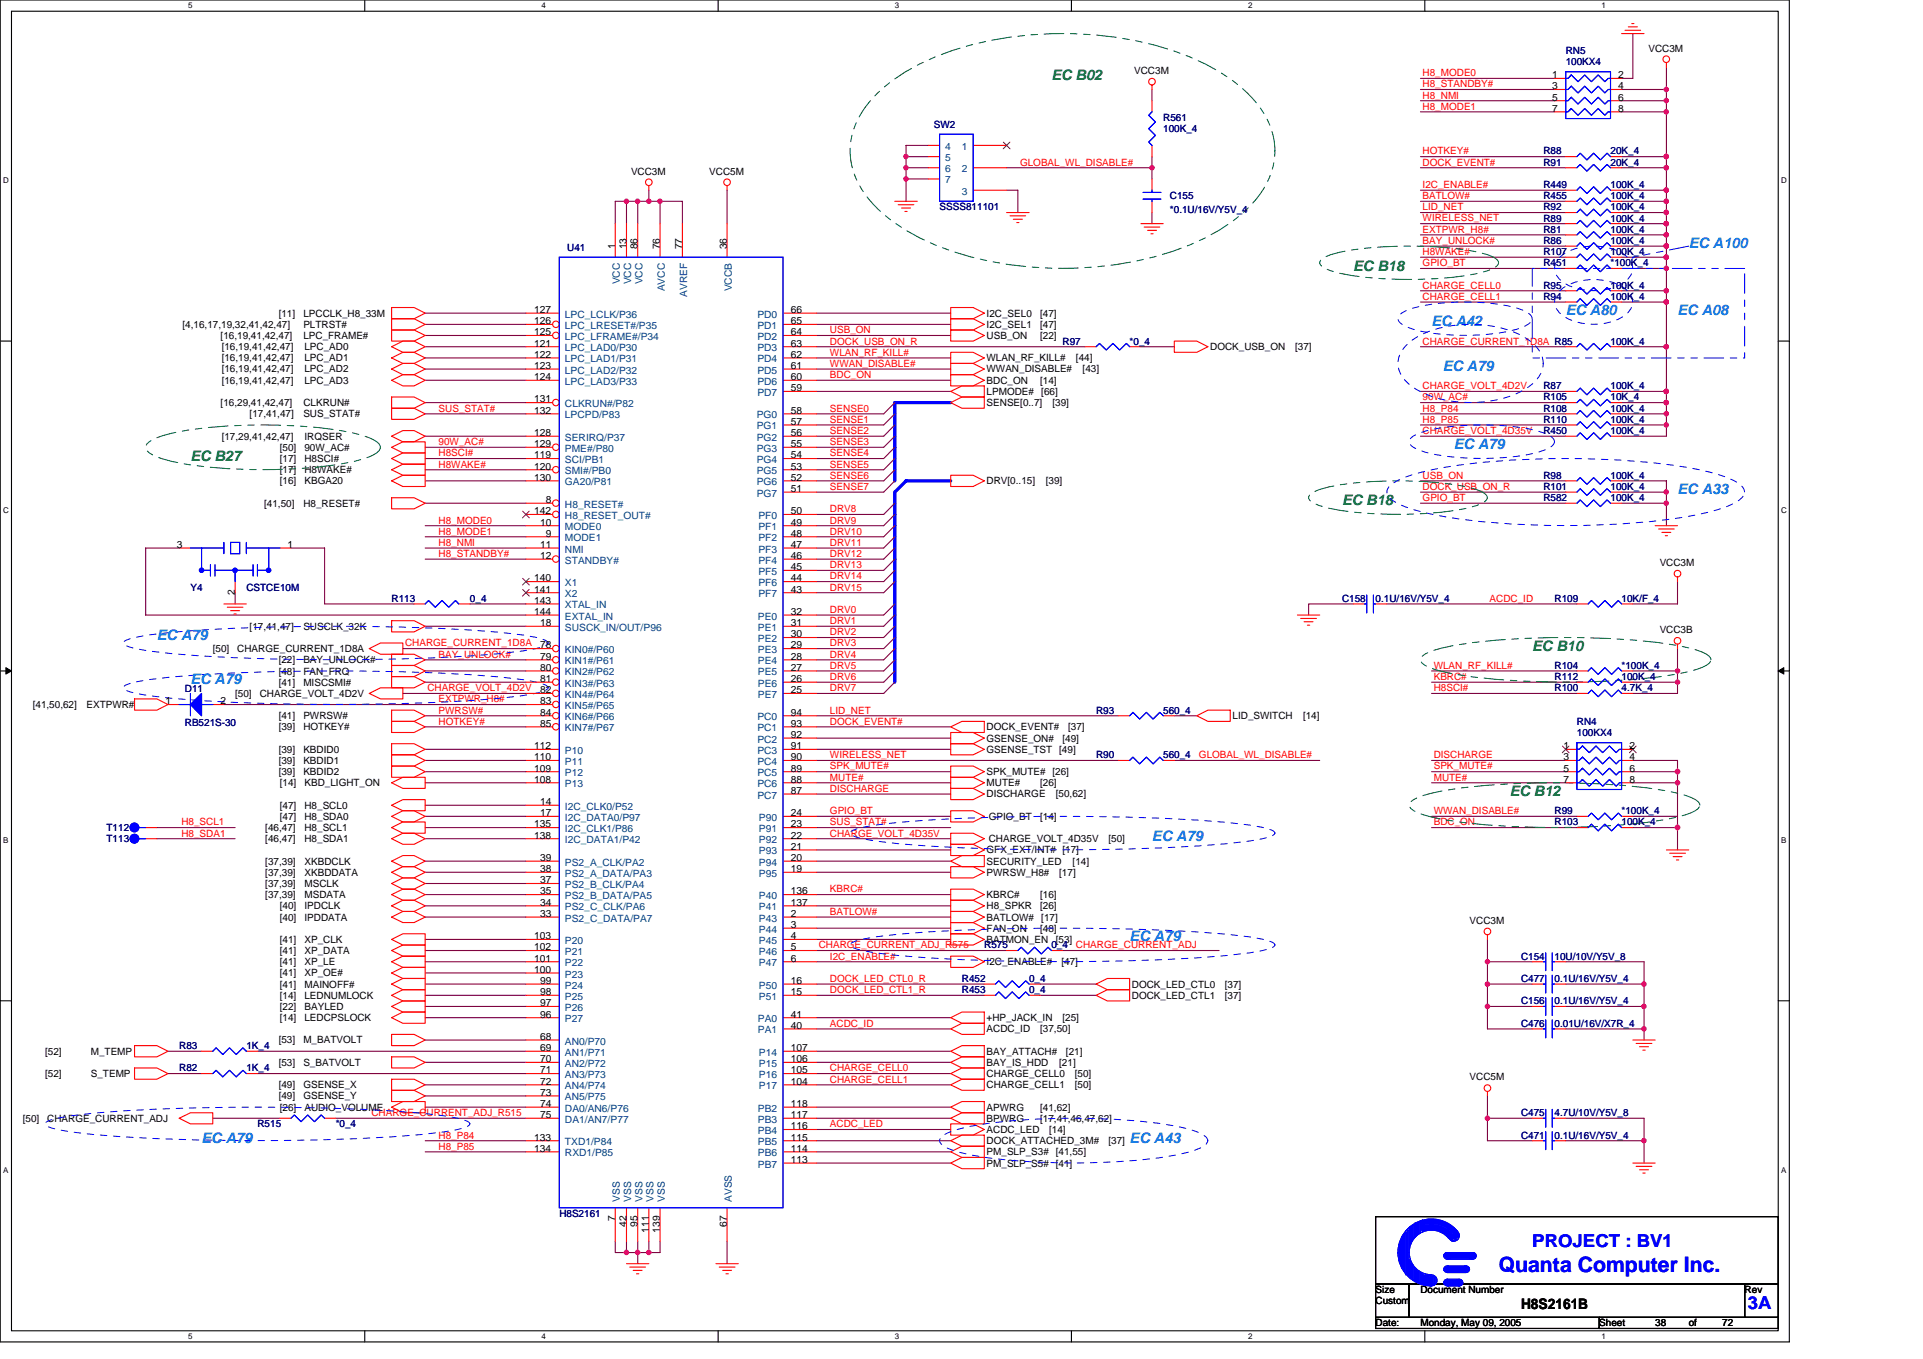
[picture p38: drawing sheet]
<svg xmlns="http://www.w3.org/2000/svg" width="297mm" height="210mm" viewBox="0 0 297 210" stroke-linecap="round" stroke-linejoin="round" font-family="sans-serif">
<defs><g id="words">
<text font-size="3.3" fill="#00f" x="231.5" y="196.5">Quanta Computer Inc.</text>
<g font-size="2.8" fill="#00f">
<text x="236.7" y="192.6">PROJECT : BV1</text>
<text x="270" y="202.2">3A</text>
</g>
<g font-size="2.2" fill="#008000">
<text x="162.4" y="12.4">EC B02</text>
<text x="209" y="41.8">EC B18</text>
<text x="29.4" y="71.1">EC B27</text>
<text x="207.3" y="78.1">EC B18</text>
<text x="236.7" y="100.5">EC B10</text>
<text x="233.2" y="123">EC B12</text>
</g>
<g font-size="2.2" fill="#0080ff">
<text x="260.9" y="38.3">EC A100</text>
<text x="221.1" y="50.4">EC A42</text>
<text x="241.8" y="48.7">EC A80</text>
<text x="259.1" y="48.7">EC A08</text>
<text x="222.9" y="57.3">EC A79</text>
<text x="224.6" y="69.4">EC A79</text>
<text x="259.1" y="76.3">EC A33</text>
<text x="24.2" y="98.8">EC A79</text>
<text x="29.4" y="105.7">EC A79</text>
<text x="177.9" y="129.9">EC A79</text>
<text x="174.5" y="145.4">EC A79</text>
<text x="31.1" y="176.5">EC A79</text>
<text x="174.5" y="176.5">EC A43</text>
</g>
<text font-size="2.2" x="234.9" y="202.1">H8S2161B</text>
<g font-size="1.5">
<text x="175.2" y="11.4">VCC3M</text>
<text x="254.6" y="8">VCC3M</text>
<text x="239.8" y="12.1">1</text>
<text x="239.8" y="13.8">3</text>
<text x="239.8" y="15.5">5</text>
<text x="239.8" y="17.3">7</text>
<text x="250" y="17.3">8</text>
<text x="250" y="15.5">6</text>
<text x="250" y="13.8">4</text>
<text x="250" y="12.1">2</text>
<text x="97.5" y="27">VCC3M</text>
<text x="109.6" y="27">VCC5M</text>
<text x="95" y="38.5" transform="rotate(-90 95 38.5)">1</text>
<text x="96.7" y="38.5" transform="rotate(-90 96.7 38.5)">13</text>
<text x="98.5" y="38.5" transform="rotate(-90 98.5 38.5)">86</text>
<text x="101.9" y="38.5" transform="rotate(-90 101.9 38.5)">76</text>
<text x="105.4" y="38.5" transform="rotate(-90 105.4 38.5)">77</text>
<text x="112.3" y="38.5" transform="rotate(-90 112.3 38.5)">36</text>
<text x="28.2" y="50.6">[4,16,17,19,32,41,42,47]</text>
<text x="34.1" y="52.4">[16,19,41,42,47]</text>
<text x="43" y="48.9">[11]</text>
<text x="46.9" y="48.9">LPCCLK_H8_33M</text>
<text x="46.9" y="50.6">PLTRST#</text>
<text x="46.9" y="52.4">LPC_FRAME#</text>
<text x="82.5" y="48.3">127</text>
<text x="82.5" y="50.1">126</text>
<text x="82.5" y="51.8">125</text>
<text x="82.5" y="53.5">121</text>
<text x="122.1" y="53.5">63</text>
<text x="122.1" y="51.8">64</text>
<text x="122.1" y="50.1">65</text>
<text x="122.1" y="48.3">66</text>
<text x="152.4" y="48.9">I2C_SEL0</text>
<text x="152.4" y="50.6">I2C_SEL1</text>
<text x="152.4" y="52.4">USB_ON</text>
<text x="160.7" y="48.9">[47]</text>
<text x="160.7" y="50.6">[47]</text>
<text x="160.7" y="52.4">[22]</text>
<text x="34.2" y="57.5">[16,19,41,42,47]</text>
<text x="34.2" y="54.1">[16,19,41,42,47]</text>
<text x="34.2" y="55.8">[16,19,41,42,47]</text>
<text x="34.2" y="59.3">[16,19,41,42,47]</text>
<text x="47" y="57.5">LPC_AD2</text>
<text x="47" y="54.1">LPC_AD0</text>
<text x="47" y="55.8">LPC_AD1</text>
<text x="47" y="59.3">LPC_AD3</text>
<text x="82.5" y="55.3">122</text>
<text x="82.5" y="57">123</text>
<text x="82.5" y="58.7">124</text>
<text x="122.1" y="58.7">60</text>
<text x="122.1" y="57">61</text>
<text x="122.1" y="55.3">62</text>
<text x="152.4" y="55.8">WLAN_RF_KILL#</text>
<text x="152.4" y="57.5">WWAN_DISABLE#</text>
<text x="152.4" y="59.3">BDC_ON</text>
<text x="160.7" y="59.3">[14]</text>
<text x="166.2" y="55.8">[44]</text>
<text x="167.2" y="57.5">[43]</text>
<text x="186.9" y="54.1">DOCK_USB_ON</text>
<text x="200.1" y="54.1">[37]</text>
<text x="34.1" y="62.7">[16,29,41,42,47]</text>
<text x="38.6" y="64.5">[17,41,47]</text>
<text x="46.9" y="62.7">CLKRUN#</text>
<text x="46.9" y="64.5">SUS_STAT#</text>
<text x="82.5" y="62.2">131</text>
<text x="82.5" y="63.9">132</text>
<text x="122.1" y="65.6">57</text>
<text x="122.1" y="63.9">58</text>
<text x="122.1" y="60.4">59</text>
<text x="152.4" y="61">LPMODE#</text>
<text x="152.4" y="62.7">SENSE[0..7]</text>
<text x="160.8" y="61">[66]</text>
<text x="162.6" y="62.7">[39]</text>
<text x="34.2" y="67.9">[17,29,41,42,47]</text>
<text x="43.2" y="71.4">[17]</text>
<text x="43.2" y="69.6">[50]</text>
<text x="47" y="67.9">IRQSER</text>
<text x="47" y="71.4">H8SCI#</text>
<text x="47" y="69.6">90W_AC#</text>
<text x="82.5" y="67.4">128</text>
<text x="82.5" y="69.1">129</text>
<text x="82.5" y="70.8">119</text>
<text x="122.1" y="70.8">54</text>
<text x="122.1" y="69.1">55</text>
<text x="122.1" y="67.4">56</text>
<text x="43.2" y="74.8">[16]</text>
<text x="43.2" y="73.1">[17]</text>
<text x="47" y="74.8">KBGA20</text>
<text x="47" y="73.1">H8WAKE#</text>
<text x="82.5" y="72.5">120</text>
<text x="82.5" y="74.3">130</text>
<text x="84.3" y="77.7">8</text>
<text x="122.1" y="76">51</text>
<text x="122.1" y="74.3">52</text>
<text x="122.1" y="72.5">53</text>
<text x="152.4" y="74.8">DRV[0..15]</text>
<text x="161.5" y="74.8">[39]</text>
<text x="40.8" y="78.3">[41,50]</text>
<text x="46.9" y="78.3">H8_RESET#</text>
<text x="82.5" y="79.4">142</text>
<text x="83.4" y="81.2">10</text>
<text x="84.3" y="82.9">9</text>
<text x="122.1" y="82.9">48</text>
<text x="122.1" y="81.2">49</text>
<text x="122.1" y="79.4">50</text>
<text x="27.3" y="84.6">3</text>
<text x="44.4" y="84.6">1</text>
<text x="82.5" y="89.8">140</text>
<text x="83.4" y="84.6">11</text>
<text x="83.4" y="86.3">12</text>
<text x="122.1" y="89.8">44</text>
<text x="122.1" y="88.1">45</text>
<text x="122.1" y="86.3">46</text>
<text x="122.1" y="84.6">47</text>
<text x="256.4" y="87.4">VCC3M</text>
<text x="36.3" y="91.9" transform="rotate(-90 36.3 91.9)">2</text>
<text x="82.5" y="91.5">141</text>
<text x="82.5" y="93.3">143</text>
<text x="82.5" y="95">144</text>
<text x="122.1" y="95">32</text>
<text x="122.1" y="91.5">43</text>
<text x="32.9" y="100.7">[50]</text>
<text x="36.7" y="100.7">CHARGE_CURRENT_1D8A</text>
<text x="38.6" y="97.3">[17,41,47]</text>
<text x="46.9" y="97.3">SUSCLK_32K</text>
<text x="83.4" y="96.7">18</text>
<text x="83.4" y="100.2">78</text>
<text x="83.4" y="101.9">79</text>
<text x="122.1" y="101.9">28</text>
<text x="122.1" y="100.2">29</text>
<text x="122.1" y="98.4">30</text>
<text x="122.1" y="96.7">31</text>
<text x="256.4" y="97.8">VCC3B</text>
<text x="36.3" y="107.6">[50]</text>
<text x="40.1" y="107.6">CHARGE_VOLT_4D2V</text>
<text x="43" y="102.4">[22]</text>
<text x="43" y="104.2">[48]</text>
<text x="43" y="105.9">[41]</text>
<text x="46.9" y="102.4">BAY_UNLOCK#</text>
<text x="46.9" y="104.2">FAN_FRQ</text>
<text x="46.9" y="105.9">MISCSMI#</text>
<text x="83.4" y="103.6">80</text>
<text x="83.4" y="105.3">81</text>
<text x="83.4" y="107.1">82</text>
<text x="122.1" y="107.1">25</text>
<text x="122.1" y="105.3">26</text>
<text x="122.1" y="103.6">27</text>
<text x="5.1" y="109.3">[41,50,62]</text>
<text x="13.4" y="109.3">EXTPWR#</text>
<text x="25.6" y="108.8">1</text>
<text x="34.1" y="108.8">2</text>
<text x="43" y="112.8">[39]</text>
<text x="43" y="111.1">[41]</text>
<text x="46.9" y="112.8">HOTKEY#</text>
<text x="46.9" y="111.1">PWRSW#</text>
<text x="83.4" y="108.8">83</text>
<text x="83.4" y="110.5">84</text>
<text x="83.4" y="112.2">85</text>
<text x="122.1" y="114">92</text>
<text x="122.1" y="112.2">93</text>
<text x="122.1" y="110.5">94</text>
<text x="152.4" y="112.8">DOCK_EVENT#</text>
<text x="165" y="112.8">[37]</text>
<text x="190.4" y="111.1">LID_SWITCH</text>
<text x="201.3" y="111.1">[14]</text>
<text x="43" y="116.3">[39]</text>
<text x="43" y="118">[39]</text>
<text x="43" y="119.7">[39]</text>
<text x="46.9" y="116.3">KBDID0</text>
<text x="46.9" y="118">KBDID1</text>
<text x="46.9" y="119.7">KBDID2</text>
<text x="82.5" y="115.7">112</text>
<text x="82.5" y="117.4">110</text>
<text x="82.5" y="119.2">109</text>
<text x="122.1" y="119.2">89</text>
<text x="122.1" y="117.4">90</text>
<text x="122.1" y="115.7">91</text>
<text x="152.4" y="114.5">GSENSE_ON#</text>
<text x="152.4" y="116.3">GSENSE_TST [49]</text>
<text x="152.4" y="119.7">SPK_MUTE# [26]</text>
<text x="164.1" y="114.5">[49]</text>
<text x="241.5" y="115.7">1</text>
<text x="241.5" y="117.4">3</text>
<text x="241.5" y="119.2">5</text>
<text x="251.7" y="119.2">6</text>
<text x="251.7" y="117.4">4</text>
<text x="251.7" y="115.7">2</text>
<text x="43.2" y="121.5">[14]</text>
<text x="43.2" y="124.9">[47]</text>
<text x="47" y="121.5">KBD_LIGHT_ON</text>
<text x="47" y="124.9">H8_SCL0</text>
<text x="82.5" y="120.9">108</text>
<text x="83.4" y="124.4">14</text>
<text x="122.1" y="122.6">87</text>
<text x="122.1" y="120.9">88</text>
<text x="152.4" y="121.5">MUTE#</text>
<text x="152.4" y="123.2">DISCHARGE</text>
<text x="160.7" y="121.5">[26]</text>
<text x="163.1" y="123.2">[50,62]</text>
<text x="241.5" y="120.9">7</text>
<text x="251.7" y="120.9">8</text>
<text x="41" y="128.4">[46,47]</text>
<text x="41" y="130.1">[46,47]</text>
<text x="43.2" y="126.6">[47]</text>
<text x="47" y="128.4">H8_SCL1</text>
<text x="47" y="126.6">H8_SDA0</text>
<text x="47" y="130.1">H8_SDA1</text>
<text x="82.5" y="127.8">135</text>
<text x="82.5" y="129.5">138</text>
<text x="83.4" y="126.1">17</text>
<text x="122.1" y="131.3">21</text>
<text x="122.1" y="129.5">22</text>
<text x="122.1" y="127.8">23</text>
<text x="122.1" y="126.1">24</text>
<text x="152.4" y="131.8">GFX_EXT/INT# [17]</text>
<text x="152.7" y="126.6">GPIO_BT</text>
<text x="152.7" y="130.1">CHARGE_VOLT_4D35V</text>
<text x="160.7" y="126.6">[14]</text>
<text x="171.2" y="130.1">[50]</text>
<text x="41" y="133.5">[37,39]</text>
<text x="41" y="135.3">[37,39]</text>
<text x="41" y="137">[37,39]</text>
<text x="47" y="133.5">XKBDCLK</text>
<text x="47" y="135.3">XKBDDATA</text>
<text x="47" y="137">MSCLK</text>
<text x="83.4" y="133">39</text>
<text x="83.4" y="134.7">38</text>
<text x="83.4" y="136.4">37</text>
<text x="122.1" y="134.7">19</text>
<text x="122.1" y="133">20</text>
<text x="152.4" y="135.3">PWRSW_H8#</text>
<text x="152.4" y="133.5">SECURITY_LED</text>
<text x="163.6" y="135.3">[17]</text>
<text x="165.7" y="133.5">[14]</text>
<text x="41" y="138.7">[37,39]</text>
<text x="43.2" y="140.4">[40]</text>
<text x="43.2" y="142.2">[40]</text>
<text x="47" y="138.7">MSDATA</text>
<text x="47" y="140.4">IPDCLK</text>
<text x="47" y="142.2">IPDDATA</text>
<text x="83.4" y="138.2">35</text>
<text x="83.4" y="139.9">34</text>
<text x="83.4" y="141.6">33</text>
<text x="122.1" y="138.2">136</text>
<text x="122.1" y="139.9">137</text>
<text x="122.1" y="141.6">2</text>
<text x="122.1" y="143.3">3</text>
<text x="152.4" y="138.7">KBRC#</text>
<text x="152.4" y="140.4">H8_SPKR</text>
<text x="152.4" y="142.2">BATLOW#</text>
<text x="152.4" y="143.9">FAN_ON</text>
<text x="160.7" y="140.4">[26]</text>
<text x="160.7" y="138.7">[16]</text>
<text x="160.7" y="143.9">[48]</text>
<text x="160.8" y="142.2">[17]</text>
<text x="227" y="142.7">VCC3M</text>
<text x="43.2" y="145.6">[41]</text>
<text x="43.2" y="147.4">[41]</text>
<text x="43.2" y="149.1">[41]</text>
<text x="47" y="145.6">XP_CLK</text>
<text x="47" y="147.4">XP_DATA</text>
<text x="47" y="149.1">XP_LE</text>
<text x="82.5" y="145.1">103</text>
<text x="82.5" y="146.8">102</text>
<text x="82.5" y="148.5">101</text>
<text x="122.1" y="145.1">4</text>
<text x="122.1" y="146.8">5</text>
<text x="122.1" y="148.5">6</text>
<text x="152.4" y="145.6">BATMON_EN</text>
<text x="152.4" y="149.1">I2C_ENABLE#</text>
<text x="163.1" y="145.6">[53]</text>
<text x="164" y="149.1">[47]</text>
<text x="43.2" y="150.8">[41]</text>
<text x="43.2" y="152.5">[41]</text>
<text x="43.2" y="154.3">[14]</text>
<text x="43.2" y="156">[22]</text>
<text x="47" y="150.8">XP_OE#</text>
<text x="47" y="152.5">MAINOFF#</text>
<text x="47" y="154.3">LEDNUMLOCK</text>
<text x="47" y="156">BAYLED</text>
<text x="82.5" y="150.3">100</text>
<text x="83.4" y="152">99</text>
<text x="83.4" y="153.7">98</text>
<text x="83.4" y="155.4">97</text>
<text x="122.1" y="152">16</text>
<text x="122.1" y="153.7">15</text>
<text x="174.8" y="152.5">DOCK_LED_CTL0</text>
<text x="174.8" y="154.3">DOCK_LED_CTL1</text>
<text x="189.2" y="152.5">[37]</text>
<text x="189.2" y="154.3">[37]</text>
<text x="43" y="161.2">[53]</text>
<text x="43.2" y="157.7">[14]</text>
<text x="46.9" y="161.2">M_BATVOLT</text>
<text x="47" y="157.7">LEDCPSLOCK</text>
<text x="83.4" y="157.2">96</text>
<text x="83.4" y="160.6">68</text>
<text x="122.1" y="157.2">41</text>
<text x="122.1" y="158.9">40</text>
<text x="152.4" y="157.7">+HP_JACK_IN</text>
<text x="152.4" y="159.4">ACDC_ID</text>
<text x="160.7" y="159.4">[37,50]</text>
<text x="164.1" y="157.7">[25]</text>
<text x="7" y="162.9">[52]</text>
<text x="7" y="166.3">[52]</text>
<text x="14" y="162.9">M_TEMP</text>
<text x="14" y="166.3">S_TEMP</text>
<text x="43" y="164.6">[53]</text>
<text x="46.9" y="164.6">S_BATVOLT</text>
<text x="83.4" y="162.3">69</text>
<text x="83.4" y="164.1">70</text>
<text x="83.4" y="165.8">71</text>
<text x="83.4" y="167.5">72</text>
<text x="122.1" y="162.3">107</text>
<text x="122.1" y="164.1">106</text>
<text x="122.1" y="165.8">105</text>
<text x="122.1" y="167.5">104</text>
<text x="152.4" y="166.3">CHARGE_CELL0</text>
<text x="152.4" y="162.9">BAY_ATTACH#</text>
<text x="152.4" y="164.6">BAY_IS_HDD</text>
<text x="163.6" y="164.6">[21]</text>
<text x="164.7" y="162.9">[21]</text>
<text x="166" y="166.3">[50]</text>
<text x="227" y="166.9">VCC5M</text>
<text x="3.5" y="173.3">[50]</text>
<text x="7.3" y="173.3">CHARGE_CURRENT_ADJ</text>
<text x="43" y="168.1">[49]</text>
<text x="43" y="169.8">[49]</text>
<text x="43.2" y="171.5">[26]</text>
<text x="46.9" y="168.1">GSENSE_X</text>
<text x="46.9" y="169.8">GSENSE_Y</text>
<text x="47" y="171.5">AUDIO_VOLUME</text>
<text x="83.4" y="169.2">73</text>
<text x="83.4" y="171">74</text>
<text x="83.4" y="172.7">75</text>
<text x="122.1" y="171">118</text>
<text x="122.1" y="172.7">117</text>
<text x="152.4" y="168.1">CHARGE_CELL1</text>
<text x="152.4" y="171.5">APWRG</text>
<text x="152.4" y="173.3">BPWRG</text>
<text x="160.7" y="171.5">[41,62]</text>
<text x="160.7" y="173.3">[17,41,46,47,62]</text>
<text x="166" y="168.1">[50]</text>
<text x="82.5" y="176.2">133</text>
<text x="82.5" y="177.9">134</text>
<text x="122.1" y="174.4">116</text>
<text x="122.1" y="176.2">115</text>
<text x="122.1" y="177.9">114</text>
<text x="122.1" y="179.6">113</text>
<text x="152.4" y="178.4">PM_SLP_S3# [41,55]</text>
<text x="152.4" y="175">ACDC_LED</text>
<text x="152.4" y="176.7">DOCK_ATTACHED_3M#</text>
<text x="162" y="175">[14]</text>
<text x="171.2" y="176.7">[37]</text>
<text x="152.4" y="180.2">PM_SLP_S5# [41]</text>
<text x="95" y="188.6" transform="rotate(-90 95 188.6)">7</text>
<text x="96.7" y="189.5" transform="rotate(-90 96.7 189.5)">42</text>
<text x="98.5" y="189.5" transform="rotate(-90 98.5 189.5)">95</text>
<text x="100.2" y="190.4" transform="rotate(-90 100.2 190.4)">111</text>
<text x="101.9" y="190.4" transform="rotate(-90 101.9 190.4)">139</text>
<text x="112.3" y="189.5" transform="rotate(-90 112.3 189.5)">67</text>
<text x="212.5" y="199.7">Size</text>
<text x="212.5" y="201.4">Custom</text>
<text x="219.4" y="199.7">Document Number</text>
<text x="269.5" y="199.7">Rev</text>
<text x="212.5" y="204.9">Date:</text>
<text x="219.4" y="204.9">Monday, May 09, 2005</text>
<text x="247" y="204.9">Sheet</text>
<text x="255.7" y="204.9">38</text>
<text x="260.9" y="204.9">of</text>
<text x="266" y="204.9">72</text>
</g>
<g font-size="1.5" fill="#f00">
<text x="219.7" y="11.8">H8_MODE0</text>
<text x="219.7" y="15.2">H8_NMI</text>
<text x="219.7" y="16.9">H8_MODE1</text>
<text x="219.7" y="13.5">H8_STANDBY#</text>
<text x="219.7" y="23.9">HOTKEY#</text>
<text x="157.6" y="25.6">GLOBAL_WL_DISABLE#</text>
<text x="219.7" y="25.6">DOCK_EVENT#</text>
<text x="219.7" y="29">I2C_ENABLE#</text>
<text x="219.7" y="32.5">LID_NET</text>
<text x="219.7" y="34.2">WIRELESS_NET</text>
<text x="219.7" y="30.8">BATLOW#</text>
<text x="219.7" y="35.9">EXTPWR_H8#</text>
<text x="219.7" y="37.7">BAY_UNLOCK#</text>
<text x="219.7" y="39.4">H8WAKE#</text>
<text x="219.7" y="41.1">GPIO_BT</text>
<text x="219.7" y="46.3">CHARGE_CELL1</text>
<text x="219.7" y="44.6">CHARGE_CELL0</text>
<text x="128.2" y="51.5">USB_ON</text>
<text x="128.2" y="53.2">DOCK_USB_ON_R</text>
<text x="219.7" y="53.2">CHARGE_CURRENT_1D8A R85</text>
<text x="128.2" y="54.9">WLAN_RF_KILL#</text>
<text x="128.2" y="56.7">WWAN_DISABLE#</text>
<text x="128.2" y="58.4">BDC_ON</text>
<text x="67.8" y="63.6">SUS_STAT#</text>
<text x="128.2" y="63.6">SENSE0</text>
<text x="128.2" y="65.3">SENSE1</text>
<text x="219.7" y="63.6">H8_P84</text>
<text x="219.7" y="65.3">H8_P85</text>
<text x="219.7" y="61.8">90W_AC#</text>
<text x="219.7" y="60.1">CHARGE_VOLT_4D2V</text>
<text x="67.8" y="70.5">H8SCI#</text>
<text x="67.8" y="68.7">90W_AC#</text>
<text x="128.2" y="67">SENSE2</text>
<text x="128.2" y="68.7">SENSE3</text>
<text x="128.2" y="70.5">SENSE4</text>
<text x="219.7" y="67">CHARGE_VOLT_4D35V</text>
<text x="67.8" y="72.2">H8WAKE#</text>
<text x="128.2" y="75.7">SENSE7</text>
<text x="128.2" y="73.9">SENSE6</text>
<text x="128.2" y="72.2">SENSE5</text>
<text x="219.7" y="73.9">USB_ON</text>
<text x="219.7" y="75.7">DOCK_USB_ON_R</text>
<text x="219.7" y="77.4">GPIO_BT</text>
<text x="67.8" y="80.9">H8_MODE0</text>
<text x="67.8" y="82.6">H8_MODE1</text>
<text x="128.2" y="82.6">DRV10</text>
<text x="128.2" y="79.1">DRV8</text>
<text x="128.2" y="80.9">DRV9</text>
<text x="67.8" y="86">H8_STANDBY#</text>
<text x="67.8" y="84.3">H8_NMI</text>
<text x="128.2" y="84.3">DRV11</text>
<text x="128.2" y="89.5">DRV14</text>
<text x="128.2" y="86">DRV12</text>
<text x="128.2" y="87.8">DRV13</text>
<text x="128.2" y="91.2">DRV15</text>
<text x="128.2" y="94.7">DRV0</text>
<text x="230.1" y="92.9">ACDC_ID</text>
<text x="62.6" y="99.8">CHARGE_CURRENT_1D8A</text>
<text x="67.8" y="101.6">BAY_UNLOCK#</text>
<text x="128.2" y="99.8">DRV3</text>
<text x="128.2" y="98.1">DRV2</text>
<text x="128.2" y="96.4">DRV1</text>
<text x="128.2" y="101.6">DRV4</text>
<text x="66" y="106.8">CHARGE_VOLT_4D2V</text>
<text x="128.2" y="106.8">DRV7</text>
<text x="128.2" y="105">DRV6</text>
<text x="128.2" y="103.3">DRV5</text>
<text x="221.5" y="105">KBRC#</text>
<text x="221.5" y="106.8">H8SCI#</text>
<text x="221.5" y="103.3">WLAN_RF_KILL#</text>
<text x="67.8" y="108.5">EXTPWR_H8#</text>
<text x="67.8" y="110.2">PWRSW#</text>
<text x="67.8" y="111.9">HOTKEY#</text>
<text x="128.2" y="110.2">LID_NET</text>
<text x="128.2" y="111.9">DOCK_EVENT#</text>
<text x="128.2" y="118.9">SPK_MUTE#</text>
<text x="128.2" y="117.1">WIRELESS_NET</text>
<text x="185.2" y="117.1">GLOBAL_WL_DISABLE#</text>
<text x="221.5" y="117.1">DISCHARGE</text>
<text x="221.5" y="118.9">SPK_MUTE#</text>
<text x="128.2" y="122.3">DISCHARGE</text>
<text x="128.2" y="120.6">MUTE#</text>
<text x="128.2" y="125.8">GPIO_BT</text>
<text x="221.5" y="120.6">MUTE#</text>
<text x="221.5" y="125.8">WWAN_DISABLE#</text>
<text x="28" y="127.5">H8_SCL1</text>
<text x="28" y="129.2">H8_SDA1</text>
<text x="128.2" y="129.2">CHARGE_VOLT_4D35V</text>
<text x="128.2" y="127.5">SUS_STAT#</text>
<text x="221.5" y="127.5">BDC_ON</text>
<text x="128.2" y="137.8">KBRC#</text>
<text x="128.2" y="141.3">BATLOW#</text>
<text x="126.5" y="146.5">CHARGE_CURRENT_ADJ_R575</text>
<text x="128.2" y="148.2">I2C_ENABLE#</text>
<text x="166.2" y="146.5">CHARGE_CURRENT_ADJ</text>
<text x="128.2" y="153.4">DOCK_LED_CTL1_R</text>
<text x="128.2" y="151.7">DOCK_LED_CTL0_R</text>
<text x="128.2" y="158.6">ACDC_ID</text>
<text x="128.2" y="167.2">CHARGE_CELL1</text>
<text x="128.2" y="165.5">CHARGE_CELL0</text>
<text x="57.4" y="172.4">CHARGE_CURRENT_ADJ_R515</text>
<text x="67.8" y="175.9">H8_P84</text>
<text x="67.8" y="177.6">H8_P85</text>
<text x="128.2" y="174.1">ACDC_LED</text>
</g>
<g font-size="1.5" fill="#000080">
<text x="241.8" y="8.3">RN5</text>
<text x="241.8" y="10">100KX4</text>
<text x="144.3" y="19.7">SW2</text>
<text x="179.7" y="18.7">R561</text>
<text x="179.7" y="20.4">100K_4</text>
<text x="238.4" y="23.9">R88</text>
<text x="248.8" y="23.9">20K_4</text>
<text x="238.4" y="29">R449</text>
<text x="238.4" y="25.6">R91</text>
<text x="248.8" y="29">100K_4</text>
<text x="248.8" y="25.6">20K_4</text>
<text x="145.1" y="32.5">SSSS811101</text>
<text x="180.7" y="30.8">C155</text>
<text x="180.7" y="32.9">*0.1U/16V/Y5V_4</text>
<text x="238.4" y="30.8">R455</text>
<text x="238.4" y="32.5">R92</text>
<text x="238.4" y="35.9">R81</text>
<text x="238.4" y="34.2">R89</text>
<text x="248.8" y="30.8">100K_4</text>
<text x="248.8" y="32.5">100K_4</text>
<text x="248.8" y="35.9">100K_4</text>
<text x="248.8" y="34.2">100K_4</text>
<text x="87.6" y="38.7">U41</text>
<text x="238.4" y="39.4">R107</text>
<text x="238.4" y="41.1">R451</text>
<text x="238.4" y="37.7">R86</text>
<text x="248.8" y="39.4">100K_4</text>
<text x="248.8" y="41.1">*100K_4</text>
<text x="248.8" y="37.7">100K_4</text>
<text x="238.4" y="44.6">R95</text>
<text x="238.4" y="46.3">R94</text>
<text x="248.8" y="44.6">100K_4</text>
<text x="248.8" y="46.3">100K_4</text>
<text x="164.1" y="53.2">R97</text>
<text x="174.5" y="53.2">*0_4</text>
<text x="248.8" y="53.2">100K_4</text>
<text x="238.4" y="61.8">R105</text>
<text x="238.4" y="65.3">R110</text>
<text x="238.4" y="63.6">R108</text>
<text x="238.4" y="60.1">R87</text>
<text x="248.8" y="61.8">10K_4</text>
<text x="248.8" y="65.3">100K_4</text>
<text x="248.8" y="63.6">100K_4</text>
<text x="248.8" y="60.1">100K_4</text>
<text x="238.4" y="67">R450</text>
<text x="248.8" y="67">100K_4</text>
<text x="238.4" y="77.4">R582</text>
<text x="238.4" y="74">R98</text>
<text x="238.4" y="75.7">R101</text>
<text x="248.8" y="77.4">100K_4</text>
<text x="248.8" y="75.7">100K_4</text>
<text x="248.8" y="74">100K_4</text>
<text x="29.4" y="91.2">Y4</text>
<text x="38.1" y="91.2">CSTCE10M</text>
<text x="60.5" y="92.9">R113</text>
<text x="72.6" y="92.9">0_4</text>
<text x="207.3" y="92.9">C158</text>
<text x="212.5" y="92.9">0.1U/16V/Y5V_4</text>
<text x="240.1" y="92.9">R109</text>
<text x="250.5" y="92.9">10K/F_4</text>
<text x="28.6" y="106.9">D11</text>
<text x="240.1" y="103.3">R104</text>
<text x="240.1" y="106.8">R100</text>
<text x="240.1" y="105">R112</text>
<text x="250.5" y="103.3">*100K_4</text>
<text x="250.5" y="106.8">4.7K_4</text>
<text x="250.5" y="105">100K_4</text>
<text x="28.6" y="112.1">RB521S-30</text>
<text x="169.3" y="110.2">R93</text>
<text x="179.7" y="110.2">560_4</text>
<text x="243.6" y="112">RN4</text>
<text x="243.6" y="113.7">100KX4</text>
<text x="169.3" y="117.1">R90</text>
<text x="179.7" y="117.1">560_4</text>
<text x="240.1" y="125.8">R99</text>
<text x="250.5" y="125.8">*100K_4</text>
<text x="16.5" y="128.4">T112</text>
<text x="16.5" y="130.1">T113</text>
<text x="240.1" y="127.5">R103</text>
<text x="250.5" y="127.5">100K_4</text>
<text x="152" y="146.5">R575</text>
<text x="162.4" y="146.5">0_4</text>
<text x="234.9" y="148.2">C154</text>
<text x="240.1" y="148.2">10U/10V/Y5V_8</text>
<text x="148.6" y="151.7">R452</text>
<text x="148.6" y="153.4">R453</text>
<text x="159" y="151.7">0_4</text>
<text x="159" y="153.4">0_4</text>
<text x="234.9" y="151.7">C477</text>
<text x="234.9" y="155.1">C156</text>
<text x="240.1" y="151.7">0.1U/16V/Y5V_4</text>
<text x="240.1" y="155.1">0.1U/16V/Y5V_4</text>
<text x="234.9" y="158.6">C476</text>
<text x="240.1" y="158.6">0.01U/16V/X7R_4</text>
<text x="27.7" y="165.5">R82</text>
<text x="27.7" y="162">R83</text>
<text x="38.1" y="165.5">1K_4</text>
<text x="38.1" y="162">1K_4</text>
<text x="234.9" y="172.4">C475</text>
<text x="240.1" y="172.4">4.7U/10V/Y5V_8</text>
<text x="39.8" y="174.1">R515</text>
<text x="51.9" y="174.1">*0_4</text>
<text x="234.9" y="175.9">C471</text>
<text x="240.1" y="175.9">0.1U/16V/Y5V_4</text>
<text x="86.4" y="187.9">H8S2161</text>
</g>
<g font-size="1.5" fill="#004080">
<text x="146" y="23.2">4</text>
<text x="148.6" y="23.2">1</text>
<text x="146" y="24.9">5</text>
<text x="146" y="26.6">6</text>
<text x="146" y="28.3">7</text>
<text x="148.6" y="26.6">2</text>
<text x="148.6" y="30.1">3</text>
<text x="95.8" y="43.9" transform="rotate(-90 95.8 43.9)">VCC</text>
<text x="97.5" y="43.9" transform="rotate(-90 97.5 43.9)">VCC</text>
<text x="99.2" y="43.9" transform="rotate(-90 99.2 43.9)">VCC</text>
<text x="102.7" y="45" transform="rotate(-90 102.7 45)">AVCC</text>
<text x="106.1" y="45.9" transform="rotate(-90 106.1 45.9)">AVREF</text>
<text x="113" y="45" transform="rotate(-90 113 45)">VCCB</text>
<text x="87.3" y="49.1">LPC_LCLK/P36</text>
<text x="87.3" y="50.8">LPC_LRESET#/P35</text>
<text x="87.3" y="52.5">LPC_LFRAME#/P34</text>
<text x="117" y="52.5">PD2</text>
<text x="117" y="50.8">PD1</text>
<text x="117" y="49.1">PD0</text>
<text x="87.3" y="54.3">LPC_LAD0/P30</text>
<text x="87.3" y="56">LPC_LAD1/P31</text>
<text x="87.3" y="57.7">LPC_LAD2/P32</text>
<text x="87.3" y="59.4">LPC_LAD3/P33</text>
<text x="117" y="59.4">PD6</text>
<text x="117" y="57.7">PD5</text>
<text x="117" y="56">PD4</text>
<text x="117" y="54.3">PD3</text>
<text x="87.3" y="62.9">CLKRUN#/P82</text>
<text x="87.3" y="64.6">LPCPD/P83</text>
<text x="116.9" y="64.6">PG0</text>
<text x="117" y="61.2">PD7</text>
<text x="87.3" y="68.1">SERIRQ/P37</text>
<text x="87.3" y="69.8">PME#/P80</text>
<text x="87.3" y="71.5">SCI/PB1</text>
<text x="116.9" y="71.5">PG4</text>
<text x="116.9" y="69.8">PG3</text>
<text x="116.9" y="68.1">PG2</text>
<text x="116.9" y="66.3">PG1</text>
<text x="87.3" y="73.3">SMI#/PB0</text>
<text x="87.3" y="75">GA20/P81</text>
<text x="116.9" y="76.7">PG7</text>
<text x="116.9" y="75">PG6</text>
<text x="116.9" y="73.3">PG5</text>
<text x="87.3" y="78.4">H8_RESET#</text>
<text x="87.3" y="80.2">H8_RESET_OUT#</text>
<text x="87.3" y="81.9">MODE0</text>
<text x="87.3" y="83.6">MODE1</text>
<text x="117.2" y="83.6">PF2</text>
<text x="117.2" y="81.9">PF1</text>
<text x="117.2" y="80.2">PF0</text>
<text x="87.3" y="85.3">NMI</text>
<text x="87.3" y="87.1">STANDBY#</text>
<text x="117.2" y="88.8">PF5</text>
<text x="117.2" y="87.1">PF4</text>
<text x="117.2" y="85.3">PF3</text>
<text x="87.3" y="90.5">X1</text>
<text x="87.3" y="92.2">X2</text>
<text x="87.3" y="94">XTAL_IN</text>
<text x="87.3" y="95.7">EXTAL_IN</text>
<text x="117.1" y="95.7">PE0</text>
<text x="117.2" y="92.2">PF7</text>
<text x="117.2" y="90.5">PF6</text>
<text x="87.3" y="97.4">SUSCK_IN/OUT/P96</text>
<text x="87.3" y="100.9">KIN0#/P60</text>
<text x="117.1" y="100.9">PE3</text>
<text x="117.1" y="99.2">PE2</text>
<text x="117.1" y="97.4">PE1</text>
<text x="87.3" y="102.6">KIN1#/P61</text>
<text x="87.3" y="104.3">KIN2#/P62</text>
<text x="87.3" y="106.1">KIN3#/P63</text>
<text x="87.3" y="107.8">KIN4#/P64</text>
<text x="117.1" y="107.8">PE7</text>
<text x="117.1" y="106.1">PE6</text>
<text x="117.1" y="104.3">PE5</text>
<text x="117.1" y="102.6">PE4</text>
<text x="87.3" y="109.5">KIN5#/P65</text>
<text x="87.3" y="111.3">KIN6#/P66</text>
<text x="87.3" y="113">KIN7#/P67</text>
<text x="117" y="113">PC1</text>
<text x="117" y="111.3">PC0</text>
<text x="87.3" y="116.4">P10</text>
<text x="87.3" y="118.2">P11</text>
<text x="87.3" y="119.9">P12</text>
<text x="117" y="119.9">PC5</text>
<text x="117" y="118.2">PC4</text>
<text x="117" y="116.4">PC3</text>
<text x="117" y="114.7">PC2</text>
<text x="87.3" y="121.6">P13</text>
<text x="87.3" y="125.1">I2C_CLK0/P52</text>
<text x="117" y="123.3">PC7</text>
<text x="117" y="121.6">PC6</text>
<text x="87.3" y="126.8">I2C_DATA0/P97</text>
<text x="87.3" y="128.5">I2C_CLK1/P86</text>
<text x="87.3" y="130.2">I2C_DATA1/P42</text>
<text x="117.2" y="132">P93</text>
<text x="117.2" y="130.2">P92</text>
<text x="117.2" y="128.5">P91</text>
<text x="117.2" y="126.8">P90</text>
<text x="87.3" y="133.7">PS2_A_CLK/PA2</text>
<text x="87.3" y="135.4">PS2_A_DATA/PA3</text>
<text x="87.3" y="137.2">PS2_B_CLK/PA4</text>
<text x="117.2" y="135.4">P95</text>
<text x="117.2" y="133.7">P94</text>
<text x="87.3" y="138.9">PS2_B_DATA/PA5</text>
<text x="87.3" y="140.6">PS2_C_CLK/PA6</text>
<text x="87.3" y="142.3">PS2_C_DATA/PA7</text>
<text x="117.2" y="138.9">P40</text>
<text x="117.2" y="140.6">P41</text>
<text x="117.2" y="142.3">P43</text>
<text x="87.3" y="145.8">P20</text>
<text x="87.3" y="147.5">P21</text>
<text x="87.3" y="149.2">P22</text>
<text x="117.2" y="144.1">P44</text>
<text x="117.2" y="145.8">P45</text>
<text x="117.2" y="147.5">P46</text>
<text x="117.2" y="149.2">P47</text>
<text x="87.3" y="151">P23</text>
<text x="87.3" y="152.7">P24</text>
<text x="87.3" y="154.4">P25</text>
<text x="117.2" y="152.7">P50</text>
<text x="117.2" y="154.4">P51</text>
<text x="87.3" y="156.1">P26</text>
<text x="87.3" y="157.9">P27</text>
<text x="87.3" y="161.3">AN0/P70</text>
<text x="117.1" y="157.9">PA0</text>
<text x="117.1" y="159.6">PA1</text>
<text x="87.3" y="163.1">AN1/P71</text>
<text x="87.3" y="164.8">AN2/P72</text>
<text x="87.3" y="166.5">AN3/P73</text>
<text x="117.2" y="163.1">P14</text>
<text x="117.2" y="164.8">P15</text>
<text x="117.2" y="166.5">P16</text>
<text x="87.3" y="168.3">AN4/P74</text>
<text x="87.3" y="170">AN5/P75</text>
<text x="87.3" y="171.7">DA0/AN6/P76</text>
<text x="87.3" y="173.4">DA1/AN7/P77</text>
<text x="117.1" y="171.7">PB2</text>
<text x="117.1" y="173.4">PB3</text>
<text x="117.2" y="168.3">P17</text>
<text x="87.3" y="176.9">TXD1/P84</text>
<text x="87.3" y="178.6">RXD1/P85</text>
<text x="117.1" y="175.2">PB4</text>
<text x="117.1" y="176.9">PB5</text>
<text x="117.1" y="178.6">PB6</text>
<text x="95.8" y="185.7" transform="rotate(-90 95.8 185.7)">VSS</text>
<text x="97.5" y="185.7" transform="rotate(-90 97.5 185.7)">VSS</text>
<text x="99.2" y="185.7" transform="rotate(-90 99.2 185.7)">VSS</text>
<text x="100.9" y="185.7" transform="rotate(-90 100.9 185.7)">VSS</text>
<text x="102.7" y="185.7" transform="rotate(-90 102.7 185.7)">VSS</text>
<text x="113" y="185.7" transform="rotate(-90 113 185.7)">AVSS</text>
<text x="117.1" y="180.3">PB7</text>
</g>
<g font-size="1.2">
<text x="29.1" y="1.3">5</text>
<text x="83.6" y="1.3">4</text>
<text x="138.2" y="1.3">3</text>
<text x="192.8" y="1.3">2</text>
<text x="247.4" y="1.3">1</text>
<text x=".5" y="28.3">D</text>
<text x="275.1" y="28.3">D</text>
<text x=".5" y="79.2">C</text>
<text x="275.1" y="79.2">C</text>
<text x=".5" y="130.2">B</text>
<text x="275.1" y="130.2">B</text>
<text x=".5" y="181.1">A</text>
<text x="275.1" y="181.1">A</text>
<text x="29.1" y="206.8">5</text>
<text x="83.6" y="206.8">4</text>
<text x="138.2" y="206.8">3</text>
<text x="192.8" y="206.8">2</text>
<text x="247.4" y="206.8">1</text>
</g>
</g></defs>
<path d="M0 0h276.4v207.3h-276.4zM1.8 1.7h272.9v203.8h-272.9z" fill="none" stroke="#000" stroke-width=".17"/>
<g fill="#fff">
<path d="M29.1 .2h.6v1.4h-.6z"/>
<path d="M29.1 205.7h.6v1.4h-.6z"/>
</g>
<path d="M56.3 0v1.7M56.3 205.5v1.8" fill="none" stroke="#000" stroke-width=".17"/>
<g fill="#fff">
<path d="M83.6 .2h.7v1.4h-.7z"/>
<path d="M83.6 205.7h.7v1.4h-.7z"/>
</g>
<path d="M110.9 0v1.7M110.9 205.5v1.8" fill="none" stroke="#000" stroke-width=".17"/>
<g fill="#fff">
<path d="M138.2 .2h.7v1.4h-.7z"/>
<path d="M138.2 205.7h.7v1.4h-.7z"/>
</g>
<path d="M165.5 0v1.7M165.5 205.5v1.8" fill="none" stroke="#000" stroke-width=".17"/>
<g fill="#fff">
<path d="M192.8 .2h.6v1.4h-.6z"/>
<path d="M192.8 205.7h.6v1.4h-.6z"/>
</g>
<path d="M220.1 0v1.7M220.1 205.5v1.8" fill="none" stroke="#000" stroke-width=".17"/>
<g fill="#fff">
<path d="M247.4 .2h.6v1.4h-.6z"/>
<path d="M247.4 205.7h.6v1.4h-.6z"/>
<path d="M.5 27.2h.8v1.4h-.8z"/>
<path d="M275.1 27.2h.9v1.4h-.9z"/>
<path d="M.5 78.1h.8v1.4h-.8z"/>
<path d="M275.1 78.1h.9v1.4h-.9z"/>
</g>
<path d="M0 52.7h1.8M274.7 52.7h1.7" fill="none" stroke="#000" stroke-width=".17"/>
<g fill="#fff">
<path d="M.5 129.1h.8v1.4h-.8z"/>
<path d="M275.1 129.1h.8v1.4h-.8z"/>
</g>
<path d="M0 103.6h1.8M274.7 103.6h1.7" fill="none" stroke="#000" stroke-width=".17"/>
<path d="M.9 103.1l.9 .5-.9 .5zM274.7 103.6l.8-.5v1z" fill="#000" stroke="#000" stroke-width=".15"/>
<g fill="#fff">
<path d="M.5 180h.8v1.4h-.8z"/>
<path d="M275.1 180h.8v1.4h-.8z"/>
</g>
<path d="M0 154.6h1.8M274.7 154.6h1.7M212.5 187.9h62.2v10.4h-62.2zM212.5 198.3h5.2v5.2h-5.2zM217.7 198.3h51.8v5.2h-51.8zM269.5 198.3h5.2v5.2h-5.2zM212.5 203.5h34.5v1.7h-34.5zM247 203.5h27.7v1.7h-27.7z" fill="none" stroke="#000" stroke-width=".17"/>
<g fill="none" stroke="#800040" stroke-width=".17">
<path d="M177.9 13.8v1.8M219.4 13.8h20.7M219.4 12.1h20.7M219.4 15.6h20.7M219.4 17.3h20.7M250.5 13.8h6.9M250.5 15.6h6.9M250.5 17.3h6.9M252.2 5.2v6.9h-1.7M257.4 10.4v57h-6.9M95 34.5v-3.4h10.4v3.4M96.8 31.1v3.4"/>
<path d="M98.5 31.1v3.4M100.2 29.4v1.7M102 31.1v3.4M112.3 29.4v5.1M140 25.9h3.4M140 24.2h3.4M140 27.6h3.4M143.4 22.5h-3.4v8.6M155.5 25.9h22.4M155.5 29.4h1.7v3.4M177.9 24.2v3.4M177.9 32.8v1.7"/>
<path d="M219.4 38h22.4M219.4 39.7h22.4M219.4 32.8h22.4M219.4 31.1h22.4M219.4 25.9h22.4M219.4 34.5h22.4M219.4 29.4h22.4M219.4 36.3h22.4M219.4 24.2h22.4M250.5 38h6.9M250.5 39.7h6.9M250.5 32.8h6.9"/>
<path d="M250.5 31.1h6.9M250.5 25.9h6.9M250.5 34.5h6.9M250.5 29.4h6.9M250.5 36.3h6.9M250.5 24.2h6.9M65.7 51.8h15.5M65.7 53.6h15.5M65.7 55.3h15.5M65.7 57h15.5M65.7 48.4h15.5M65.7 58.7h15.5"/>
<path d="M65.7 50.1h15.5M126.1 51.8h20.8M126.1 53.6h41.5M126.1 55.3h20.8M126.1 57h20.8M126.1 48.4h20.8M126.1 58.7h20.8M126.1 50.1h20.8M176.2 53.6h5.2M219.4 53.6h22.4M219.4 46.7h22.4M219.4 44.9h22.4"/>
<path d="M219.4 41.5h22.4M250.5 53.6h6.9M250.5 46.7h6.9M250.5 44.9h6.9M250.5 41.5h6.9M65.7 70.8h15.5M65.7 72.6h15.5M65.7 77.7h15.5M65.7 67.4h15.5M65.7 69.1h15.5M65.7 62.2h15.5M65.7 63.9h15.5"/>
<path d="M65.7 74.3h15.5M126.1 60.5h20.8M138.2 69.1l-1.7 1.7h-10.4M138.2 70.8l-1.7 1.8h-10.4M138.2 79.5l-1.7 1.7h-10.4M138.2 65.6l-1.7 1.8h-10.4M138.2 67.4l-1.7 1.7h-10.4M138.2 62.2l-1.7 1.7h-10.4M138.2 63.9l-1.7 1.7h-10.4M138.2 74.3l-1.7 1.7h-10.4M138.2 72.6l-1.7 1.7h-10.4M138.2 77.7l-1.7 1.8h-10.4"/>
<path d="M219.4 77.7h22.4M219.4 67.4h22.4M219.4 62.2h22.4M219.4 63.9h22.4M219.4 60.5h22.4M219.4 65.6h22.4M219.4 76h22.4M219.4 74.3h22.4M250.5 76h6.9v1.7M250.5 77.7h6.9M250.5 74.3h6.9v1.7M250.5 62.2h6.9"/>
<path d="M250.5 63.9h6.9M250.5 60.5h6.9M250.5 65.6h6.9M257.4 77.7v3.5M27.7 84.6h-5.2v10.4h58.7M36.3 91.5v1.8M45 84.6h5.1v8.7h13.9M65.7 84.6h15.5M65.7 81.2h15.5M65.7 82.9h15.5M65.7 86.4h15.5M65.7 96.7h15.5"/>
<path d="M72.6 93.3h8.6M138.2 82.9l-1.7 1.7h-10.4M138.2 93.3l-1.7 1.7h-10.4M138.2 81.2l-1.7 1.7h-10.4M138.2 84.6l-1.7 1.8h-10.4M138.2 95l-1.7 1.7h-10.4M138.2 98.5l-1.7 1.7h-10.4M138.2 89.8l-1.7 1.7h-10.4M138.2 88.1l-1.7 1.7h-10.4M138.2 86.4l-1.7 1.7h-10.4M138.2 96.7l-1.7 1.8h-10.4M209 93.3h-6.9v1.7"/>
<path d="M214.2 93.3h29.4M259.1 89.8v3.5h-6.9M34.6 108.8h46.6M62.2 107.1h19M62.2 100.2h19M65.7 110.6h15.5M65.7 112.3h15.5M65.7 115.7h15.5M65.7 105.4h15.5M65.7 119.2h15.5M65.7 117.5h15.5M65.7 101.9h15.5"/>
<path d="M65.7 103.6h15.5M126.1 110.6h46.7M126.1 112.3h20.8M126.1 115.7h20.8M126.1 114h20.8M126.1 119.2h20.8M126.1 117.5h46.7M138.2 105.4l-1.7 1.7h-10.4M138.2 103.6l-1.7 1.8h-10.4M138.2 100.2l-1.7 1.7h-10.4M138.2 101.9l-1.7 1.7h-10.4M181.4 110.6h3.5"/>
<path d="M181.4 117.5h22.5M221.1 107.1h22.5M221.1 105.4h22.5M221.1 119.2h20.7M221.1 117.5h20.7M221.1 103.6h22.5M252.2 105.4h6.9M252.2 119.2h6.9M252.2 117.5h6.9v13.8M252.2 103.6h6.9M259.1 100.2v6.9h-6.9M24.2 129.5h12.1"/>
<path d="M24.2 127.8h12.1M65.7 120.9h15.5M65.7 126.1h15.5M65.7 129.5h15.5M65.7 134.7h15.5M65.7 133h15.5M65.7 139.9h15.5M65.7 138.2h15.5M65.7 127.8h15.5M65.7 124.4h15.5M65.7 136.5h15.5M126.1 122.6h20.8"/>
<path d="M126.1 120.9h20.8M126.1 126.1h20.8M126.1 129.5h20.8M126.1 134.7h20.8M126.1 133h20.8M126.1 139.9h20.8M126.1 131.3h20.8M126.1 138.2h20.8M126.1 127.8h20.8M221.1 120.9h20.7M221.1 126.1h22.5M221.1 127.8h22.5"/>
<path d="M252.2 120.9h6.9M252.2 126.1h6.9M252.2 127.8h6.9M65.7 141.6h15.5M65.7 146.8h15.5M65.7 145.1h15.5M65.7 148.5h15.5M65.7 153.7h15.5M65.7 152h15.5M65.7 157.2h15.5M65.7 155.4h15.5M65.7 150.3h15.5"/>
<path d="M126.1 158.9h20.8M126.1 143.4h20.8M126.1 141.6h20.8M126.1 146.8h29.4M126.1 145.1h20.8M126.1 148.5h20.8M126.1 153.7h25.9M126.1 152h25.9M126.1 157.2h20.8M160.7 153.7h8.6M160.7 152h8.6M164.1 146.8h24.2"/>
<path d="M229.8 145.1v13.8h6.9M229.8 148.5h6.9M229.8 152h6.9M229.8 155.4h6.9M241.8 158.9h12.2M241.8 148.5h12.2v12.1M241.8 152h12.2M241.8 155.4h12.2M25.9 162.4h5.2M25.9 165.8h5.2M32.9 172.7h10.3M39.8 162.4h41.4"/>
<path d="M39.8 165.8h41.4M51.9 172.7h29.3M65.7 164.1h15.5M65.7 167.6h15.5M65.7 176.2h15.5M65.7 171h15.5M65.7 169.3h15.5M65.7 177.9h15.5M65.7 160.6h15.5M126.1 162.4h20.8M126.1 164.1h20.8M126.1 165.8h20.8"/>
<path d="M126.1 167.6h20.8M126.1 176.2h20.8M126.1 174.5h20.8M126.1 172.7h20.8M126.1 171h20.8M126.1 179.6h20.8M126.1 177.9h20.8M229.8 169.3v6.9h6.9M229.8 172.7h6.9M241.8 176.2h12.2M241.8 172.7h12.2v6.9M95 191.7v1.8h1.8"/>
<path d="M96.8 191.7v1.8M98.5 191.7v3.5M100.2 191.7v1.8M102 191.7v1.8h-5.2M112.3 191.7v3.5"/>
</g>
<g fill="#f0f" stroke="#f0f" stroke-width=".17">
<circle cx="259.1" cy="105.4" r=".33"/>
<circle cx="257.4" cy="25.9" r=".34"/>
<circle cx="257.4" cy="24.2" r=".34"/>
<circle cx="257.4" cy="39.7" r=".34"/>
<circle cx="257.4" cy="38" r=".34"/>
<circle cx="257.4" cy="31.1" r=".34"/>
<circle cx="257.4" cy="29.4" r=".34"/>
<circle cx="257.4" cy="36.3" r=".33"/>
<circle cx="257.4" cy="34.5" r=".34"/>
<circle cx="257.4" cy="32.8" r=".34"/>
<circle cx="100.2" cy="31.1" r=".34"/>
<circle cx="101.9" cy="31.1" r=".34"/>
<circle cx="96.8" cy="193.4" r=".34"/>
<circle cx="257.4" cy="15.5" r=".34"/>
<circle cx="100.2" cy="193.4" r=".34"/>
<circle cx="257.4" cy="13.8" r=".34"/>
<circle cx="259.1" cy="119.2" r=".34"/>
<circle cx="98.5" cy="193.4" r=".34"/>
<circle cx="96.8" cy="31.1" r=".34"/>
<circle cx="98.5" cy="31.1" r=".34"/>
<circle cx="259.1" cy="127.8" r=".34"/>
<circle cx="253.9" cy="152" r=".34"/>
<circle cx="229.8" cy="155.4" r=".34"/>
<circle cx="253.9" cy="155.4" r=".34"/>
<circle cx="253.9" cy="158.9" r=".34"/>
<circle cx="229.8" cy="152" r=".34"/>
<circle cx="229.8" cy="148.5" r=".33"/>
<circle cx="253.9" cy="176.2" r=".34"/>
<circle cx="229.8" cy="172.7" r=".34"/>
<circle cx="259.1" cy="120.9" r=".34"/>
<circle cx="257.4" cy="53.5" r=".33"/>
<circle cx="257.4" cy="62.2" r=".33"/>
<circle cx="257.4" cy="44.9" r=".33"/>
<circle cx="257.4" cy="46.6" r=".34"/>
<circle cx="257.4" cy="17.3" r=".34"/>
<circle cx="257.4" cy="60.4" r=".34"/>
<circle cx="257.4" cy="65.6" r=".34"/>
<circle cx="257.4" cy="63.9" r=".34"/>
<circle cx="257.4" cy="76" r=".34"/>
<circle cx="257.4" cy="77.7" r=".34"/>
<circle cx="177.9" cy="25.9" r=".34"/>
<circle cx="259.1" cy="103.6" r=".34"/>
<circle cx="257.4" cy="41.4" r=".34"/>
<circle cx="139.9" cy="24.2" r=".34"/>
<circle cx="139.9" cy="25.9" r=".34"/>
<circle cx="139.9" cy="27.6" r=".33"/>
</g>
<path d="M146.9 62.2h-8.7v12.1M146.9 74.3h-6.9l-1.8 1.7v29.4" fill="none" stroke="#00f" stroke-width=".51"/>
<g fill="none" stroke="#f00" stroke-width=".17">
<path d="M177.9 13.1v.7M240.1 12.1h1.7M240.1 13.8h1.7M240.1 15.6h1.7M240.1 17.3h1.7M248.8 12.1h1.7M248.8 13.8h1.7M248.8 15.6h1.7M248.8 17.3h1.7M250.5 5.2h3.5M251 4.7h2.4M251.5 4.1h1.4"/>
<path d="M252 3.6h.4M257.4 9.7v.7M100.2 28.7v.7M112.3 28.7v.7M138.2 31.1h3.5M138.7 31.6h2.5M139.3 32.1h1.3M139.8 32.7h.3M155.5 32.8h3.5M156 33.3h2.4M156.5 33.9h1.4M157.1 34.4h.3"/>
<path d="M176.2 34.5h3.5M176.7 35.1h2.5M177.3 35.6h1.3M177.8 36.1h.3M177.9 27.6v1.8M177.9 31.1v1.7M241.8 39.7h1.8M241.8 29.4h1.8M248.8 39.7h1.7M248.8 29.4h1.7M60.5 57l1.7-.9h1.8l1.7 .9-1.7 .9h-1.8zM60.5 53.6l1.7-.9h1.8l1.7 .9-1.7 .8h-1.8z"/>
<path d="M60.5 55.3l1.7-.9h1.8l1.7 .9-1.7 .8h-1.8zM60.5 58.7l1.7-.8h1.8l1.7 .8-1.7 .9h-1.8zM60.5 47.5h3.5l1.7 .9-1.7 .8h-3.5zM60.5 49.2h3.5l1.7 .9-1.7 .9h-3.5zM60.5 51h3.5l1.7 .8-1.7 .9h-3.5zM81.2 48.4h5.2M146.9 47.5h3.4l1.7 .9-1.7 .8h-3.4zM146.9 49.2h3.4l1.7 .9-1.7 .9h-3.4zM146.9 51h3.4l1.7 .8-1.7 .9h-3.4zM146.9 54.4h3.4l1.7 .9-1.7 .8h-3.4zM146.9 56.1h3.4l1.7 .9-1.7 .9h-3.4zM146.9 57.9h3.4l1.7 .8-1.7 .9h-3.4z"/>
<path d="M181.4 52.7h3.5l1.7 .9-1.7 .8h-3.5zM241.8 53.6h1.8M241.8 44.9h1.8M248.8 53.6h1.7M248.8 44.9h1.7M60.5 67.4l1.7-.9h1.8l1.7 .9-1.7 .8h-1.8zM60.5 74.3l1.7-.9h3.5v1.7h-3.5zM60.5 70.8l1.7-.8h3.5v1.7h-3.5zM60.5 72.6l1.7-.9h3.5v1.7h-3.5zM60.5 61.3h3.5l1.7 .9-1.7 .9h-3.5zM60.5 76.9h3.5l1.7 .8-1.7 .9h-3.5zM60.5 63.1h3.5l1.7 .8-1.7 .9h-3.5z"/>
<path d="M60.5 69.1l1.7-.9h3.5v1.8h-3.5zM146.9 73.4h3.4l1.7 .9-1.7 .8h-3.4zM146.9 60.5l1.7-.9h3.4v1.7h-3.4zM146.9 62.2l1.7-.9h3.4v1.8h-3.4zM241.8 62.2h1.8M241.8 65.6h1.8M241.8 77.7h1.8M248.8 62.2h1.7M248.8 65.6h1.7M248.8 77.7h1.7M27.7 84.6h1.7M34.6 93.3h3.5"/>
<path d="M35.1 93.8h2.4M35.6 94.3h1.4M36.1 94.8h.4M36.3 89.8v1.7M43.2 84.6h1.8M60.5 95.9h3.5l1.7 .8-1.7 .9h-3.5zM64 93.3h1.7M70.9 93.3h1.7M200.4 95h3.5M200.9 95.5h2.4M201.4 96h1.4M201.9 96.6h.4"/>
<path d="M243.6 93.3h1.7M250.5 93.3h1.7M255.7 81.2h3.4M256.2 81.7h2.4M256.7 82.2h1.4M257.2 82.7h.4M259.1 89.1v.7M259.1 99.5v.7M20.8 107.9h3.4l1.7 .9-1.7 .9h-3.4zM57 100.2l1.8-.9h3.4v1.7h-3.4zM57 107.1l1.8-.9h3.4v1.7h-3.4zM60.5 101h3.5l1.7 .9-1.7 .9h-3.5z"/>
<path d="M60.5 102.8h3.5l1.7 .8-1.7 .9h-3.5zM60.5 104.5h3.5l1.7 .9-1.7 .8h-3.5zM60.5 111.4h3.5l1.7 .9-1.7 .8h-3.5zM60.5 109.7h3.5l1.7 .9-1.7 .8h-3.5zM60.5 114.9h3.5l1.7 .8-1.7 .9h-3.5zM60.5 116.6h3.5l1.7 .9-1.7 .8h-3.5zM60.5 118.3h3.5l1.7 .9-1.7 .9h-3.5zM146.9 113.1h3.4l1.7 .9-1.7 .9h-3.4zM146.9 114.9h3.4l1.7 .8-1.7 .9h-3.4zM146.9 118.3h3.4l1.7 .9-1.7 .9h-3.4zM146.9 112.3l1.7-.9h3.4v1.7h-3.4zM184.9 110.6l1.7-.9h3.4v1.7h-3.4z"/>
<path d="M243.6 103.6h1.7M243.6 107.1h1.7M250.5 103.6h1.7M250.5 107.1h1.7M22.5 127.8h1.7M60.5 120.9l1.7-.8h3.5v1.7h-3.5zM60.5 124.4l1.7-.9h3.5v1.7h-3.5zM60.5 127.8l1.7-.8h3.5v1.7h-3.5zM60.5 126.1l1.7-.9h1.8l1.7 .9-1.7 .9h-1.8zM60.5 129.5l1.7-.8h1.8l1.7 .8-1.7 .9h-1.8zM60.5 133l1.7-.9h1.8l1.7 .9-1.7 .9h-1.8zM60.5 134.7l1.7-.8h1.8l1.7 .8-1.7 .9h-1.8z"/>
<path d="M60.5 136.5l1.7-.9h1.8l1.7 .9-1.7 .8h-1.8zM60.5 138.2l1.7-.9h1.8l1.7 .9-1.7 .8h-1.8zM60.5 139.9l1.7-.9h1.8l1.7 .9-1.7 .9h-1.8zM146.9 120.1h3.4l1.7 .8-1.7 .9h-3.4zM146.9 121.8h3.4l1.7 .8-1.7 .9h-3.4zM146.9 133.9h3.4l1.7 .8-1.7 .9h-3.4zM146.9 137.3h3.4l1.7 .9-1.7 .8h-3.4zM146.9 139h3.4l1.7 .9-1.7 .9h-3.4zM146.9 130.4h3.4l1.7 .9-1.7 .8h-3.4zM146.9 133l1.7-.9h3.4v1.8h-3.4zM146.9 125.2h3.4l1.7 .9-1.7 .9h-3.4zM146.9 128.7h3.4l1.7 .8-1.7 .9h-3.4z"/>
<path d="M257.4 131.3h3.5M257.9 131.8h2.4M258.4 132.3h1.4M258.9 132.8h.4M60.5 141.6l1.7-.8h1.8l1.7 .8-1.7 .9h-1.8zM60.5 145.1l1.7-.9h3.5v1.8h-3.5zM60.5 146.8l1.7-.8h3.5v1.7h-3.5zM60.5 148.5l1.7-.8h3.5v1.7h-3.5zM60.5 150.3l1.7-.9h3.5v1.7h-3.5zM60.5 152l1.7-.9h3.5v1.8h-3.5zM60.5 153.7l1.7-.8h3.5v1.7h-3.5zM60.5 157.2l1.7-.9h3.5v1.8h-3.5z"/>
<path d="M60.5 159.8h3.5l1.7 .8-1.7 .9h-3.5zM60.5 155.4l1.7-.8h3.5v1.7h-3.5zM146.9 140.8h3.4l1.7 .8-1.7 .9h-3.4zM146.9 142.5h3.4l1.7 .9-1.7 .8h-3.4zM146.9 144.2h3.4l1.7 .9-1.7 .9h-3.4zM146.9 147.7h3.4l1.7 .8-1.7 .9h-3.4zM146.9 157.2l1.7-.9h3.4v1.8h-3.4zM146.9 158.9l1.7-.8h3.4v1.7h-3.4zM169.3 152l1.7-.9h3.5v1.8h-3.5zM169.3 153.7l1.7-.8h3.5v1.7h-3.5zM229.8 144.4v.7M236.7 158.9h1.7"/>
<path d="M240.1 158.9h1.7M20.8 161.5h3.4l1.7 .9-1.7 .8h-3.4zM20.8 165h3.4l1.7 .8-1.7 .9h-3.4zM27.7 172.7l1.7-.8h3.5v1.7h-3.5zM60.5 171l1.7-.9h3.5v1.8h-3.5zM60.5 163.2h3.5l1.7 .9-1.7 .9h-3.5zM60.5 166.7h3.5l1.7 .9-1.7 .8h-3.5zM60.5 168.4h3.5l1.7 .9-1.7 .8h-3.5zM146.9 165.8l1.7-.8h3.4v1.7h-3.4zM146.9 167.6l1.7-.9h3.4v1.7h-3.4zM146.9 162.4l1.7-.9h3.4v1.7h-3.4zM146.9 164.1l1.7-.9h3.4v1.8h-3.4z"/>
<path d="M146.9 171l1.7-.9h3.4v1.8h-3.4zM146.9 172.7l1.7-.8h3.4v1.7h-3.4zM146.9 177.9l1.7-.9h3.4v1.8h-3.4zM146.9 179.6l1.7-.8h3.4v1.7h-3.4zM146.9 173.6h3.4l1.7 .9-1.7 .8h-3.4zM146.9 176.2l1.7-.9h3.4v1.7h-3.4zM229.8 168.6v.7M236.7 172.7h1.7M236.7 176.2h1.7M240.1 172.7h1.7M240.1 176.2h1.7M252.2 160.6h3.5"/>
<path d="M252.2 179.6h3.5M252.7 161.2h2.5M253.3 161.7h1.3M253.8 162.2h.3M96.8 195.2h3.4M97.3 195.7h2.4M97.8 196.2h1.4M98.3 196.7h.4M110.6 195.2h3.4M111.1 195.7h2.4M111.6 196.2h1.4M112.1 196.7h.4"/>
<path d="M252.7 180.1h2.5M253.3 180.7h1.3M253.8 181.2h.3"/>
<circle cx="177.9" cy="12.6" r=".51"/>
<circle cx="257.4" cy="9.1" r=".51"/>
<circle cx="100.2" cy="28.1" r=".51"/>
<circle cx="112.3" cy="28.1" r=".51"/>
<circle cx="259.1" cy="88.6" r=".51"/>
<circle cx="259.1" cy="99" r=".51"/>
<circle cx="229.8" cy="143.9" r=".51"/>
<circle cx="229.8" cy="168.1" r=".51"/>
</g>
<path d="M252.2 39.7h.1M260.9 38l-8.7 1.7M236.7 41.5h32.8v13.8h-32.8z" fill="none" stroke="#00f" stroke-width=".15" stroke-dasharray="3 1 1 1 1 1"/>
<path d="M241 39.7a8.8 8.8 0 0 1 8.2-1.2 4.4 4.4 0 0 1 2.9 2.3 2.46 2.46 0 0 1-1.3 2.9 9.3 9.3 0 0 1-9.3 0 2.4 2.4 0 0 1-.5-4zM216.4 48.5a12.3 12.3 0 0 1 5.5-1.6 32.8 32.8 0 0 1 13.1 .9 2.1 2.1 0 0 1 1.7 1.4 2.11 2.11 0 0 1-1.7 1.4 32.7 32.7 0 0 1-14.3 .8 10.8 10.8 0 0 1-4.3-1.4 .85 .85 0 0 1 0-1.5zM217.5 53.1a14.8 14.8 0 0 1 9.7-3 14.8 14.8 0 0 1 9.6 3 3.8 3.8 0 0 1 0 6.1 14.8 14.8 0 0 1-9.6 3 14.8 14.8 0 0 1-9.7-3 3.8 3.8 0 0 1 0-6.1zM241 44.9a8.7 8.7 0 0 1 8.2-1.2 4.5 4.5 0 0 1 2.9 2.3 2.46 2.46 0 0 1-1.3 2.9 9.3 9.3 0 0 1-9.3 0 2.4 2.4 0 0 1-.5-4zM214.7 75a9.5 9.5 0 0 1 3.7-1.8 86.3 86.3 0 0 1 20.8-2.4 108.2 108.2 0 0 1 24.6 2.1 13.3 13.3 0 0 1 5.2 2.1 1.22 1.22 0 0 1 0 2 15.4 15.4 0 0 1-6.8 2.5 125.5 125.5 0 0 1-35 .9l-2.1-.3a34.3 34.3 0 0 1-8.9-2.2 2.68 2.68 0 0 1-2-1.9l.2-.5zM218.1 67.5a14 14 0 0 1 6.1-1.6 38.2 38.2 0 0 1 14.1 .9 2.21 2.21 0 0 1 1.8 1.4 2.22 2.22 0 0 1-1.8 1.4 38.2 38.2 0 0 1-15.5 .8 12.4 12.4 0 0 1-4.7-1.4l-.3-.4-.1-.4 .1-.4zM19.2 99.1a16 16 0 0 1 5.8-1.3 331 331 0 0 1 53.7 0l1.5 .2a13.1 13.1 0 0 1 4.3 1.1l.2 .2-.2 .2a16.3 16.3 0 0 1-5.8 1.3 328.3 328.3 0 0 1-53.7 0l-2.8-.4a7.9 7.9 0 0 1-3-.9l-.2-.2zM19.2 106a16 16 0 0 1 5.8-1.3 331 331 0 0 1 53.7 0l1.5 .2a13.1 13.1 0 0 1 4.3 1.1l.2 .2-.2 .2a16.3 16.3 0 0 1-5.8 1.3 328.3 328.3 0 0 1-53.7 0l-2.8-.4a7.9 7.9 0 0 1-3-.9l-.2-.2zM131.4 128.4a16 16 0 0 1 5.9-1.2 331 331 0 0 1 53.6 0l1.6 .2a13.1 13.1 0 0 1 4.3 1l.1 .3-.1 .2a16.3 16.3 0 0 1-5.9 1.3 328.3 328.3 0 0 1-53.6 0l-2.8-.4a7.9 7.9 0 0 1-3.1-.9l-.1-.2zM131.4 145.7a16 16 0 0 1 5.9-1.3 331 331 0 0 1 53.6 0l1.6 .2a13.1 13.1 0 0 1 4.3 1.1l.1 .2-.1 .3a16.3 16.3 0 0 1-5.9 1.2 328.3 328.3 0 0 1-53.6 0l-2.8-.4a7.9 7.9 0 0 1-3.1-.8l-.1-.3zM7.1 173.4a16 16 0 0 1 5.9-1.3 331 331 0 0 1 53.6 0l1.5 .2a13.1 13.1 0 0 1 4.3 1.1l.2 .2-.2 .2a16.3 16.3 0 0 1-5.8 1.3 328.3 328.3 0 0 1-53.6 0l-2.9-.4a7.9 7.9 0 0 1-3-.9l-.1-.2zM145.6 175.4a16.6 16.6 0 0 1 6.4-1.8 106.4 106.4 0 0 1 29.2 .3 14.4 14.4 0 0 1 4.9 1.5l.3 .4 .2 .4a2.3 2.3 0 0 1-1.9 1.4 49.4 49.4 0 0 1-12.3 1.8 96.4 96.4 0 0 1-23.3-1.2 10.1 10.1 0 0 1-3.5-1.3l-.3-.4-.2-.3 .2-.4z" fill="none" stroke="#00f" stroke-width=".15" stroke-dasharray="1 1 1 1 1 1 1 1"/>
<path d="M135.8 14.2a32.8 32.8 0 0 1 13.9-7.2 56.4 56.4 0 0 1 33 1.4 25.9 25.9 0 0 1 11.9 8.2 10.9 10.9 0 0 1 0 13.5 25.9 25.9 0 0 1-11.9 8.2 55.7 55.7 0 0 1-37.2 0 25.9 25.9 0 0 1-11.8-8.2 10.9 10.9 0 0 1 0-13.5zM204 40.2a5.3 5.3 0 0 1 2.7-1.2 60.6 60.6 0 0 1 21.9 0 5.3 5.3 0 0 1 2.7 1.2l.2 .4-.2 .3a5.3 5.3 0 0 1-2.7 1.3 59.8 59.8 0 0 1-21.9 0 5.3 5.3 0 0 1-2.7-1.3l-.1-.3zM23 68.3a15.4 15.4 0 0 1 6.3-1.9 80.2 80.2 0 0 1 25.5 .5 9.6 9.6 0 0 1 3.5 1.4l.3 .4 .2 .4a2.33 2.33 0 0 1-1.9 1.5 43.9 43.9 0 0 1-12.1 1.8 73.9 73.9 0 0 1-18.3-1.2 9.5 9.5 0 0 1-3.5-1.3l-.4-.4-.1-.4 .1-.4zM202.3 76.5a5.2 5.2 0 0 1 2.7-1.2 60.3 60.3 0 0 1 21.9 0 5.2 5.2 0 0 1 2.7 1.2l.1 .4-.1 .3a5.3 5.3 0 0 1-2.7 1.2 59.8 59.8 0 0 1-21.9 0 5.3 5.3 0 0 1-2.7-1.2l-.2-.3zM219.5 101.5a5.7 5.7 0 0 1 3-1.3 88.3 88.3 0 0 1 19.3-1.7 88.4 88.4 0 0 1 19.4 1.7 5.7 5.7 0 0 1 3 1.3l.1 .4-.1 .4a5.7 5.7 0 0 1-3 1.3 87.8 87.8 0 0 1-19.4 1.7 87.7 87.7 0 0 1-19.3-1.7 5.7 5.7 0 0 1-3-1.3l-.1-.4zM217.8 124a5.7 5.7 0 0 1 2.9-1.4 87.7 87.7 0 0 1 19.4-1.7 87.9 87.9 0 0 1 19.4 1.7 5.7 5.7 0 0 1 2.9 1.4l.2 .4-.2 .3a5.7 5.7 0 0 1-2.9 1.4 87.9 87.9 0 0 1-19.4 1.7 87.7 87.7 0 0 1-19.4-1.7 5.7 5.7 0 0 1-2.9-1.4l-.1-.3z" fill="none" stroke="#008000" stroke-width=".15" stroke-dasharray="3 1 1 1 1 1"/>
<g fill="none" stroke="#00f" stroke-width=".17">
<path d="M241.8 12.1h.4l.5-.5 1.1 1 1-1 1 1 1.1-1 1 1 .5-.5h.4M241.8 13.8h.4l.5-.5 1.1 1.1 1-1.1 1 1.1 1.1-1.1 1 1.1 .5-.6h.4M241.8 15.6h.4l.5-.6 1.1 1.1 1-1.1 1 1.1 1.1-1.1 1 1.1 .5-.5h.4M241.8 17.3h.4l.5-.5 1.1 1 1-1 1 1 1.1-1 1 1 .5-.5h.4M241.8 11.1h7v7.2h-7zM242.7 11.6l-.2 .1M242.7 13.3l-.2 .2M242.7 15l-.2 .2M242.7 16.8l-.2 .1M176.6 30.8h2.7M176.6 29.7h2.7M177.9 29.4v.3"/>
<path d="M177.9 30.8v.3M243.6 39.7l.5-.5 1 1.1 1.1-1.1 1 1.1 1-1.1 .6 .5M243.6 29.4l.5-.5 1 1 1.1-1 1 1 1-1 .6 .5M243.6 53.6l.5-.6 1 1.1 1.1-1.1 1 1.1 1-1.1 .6 .6M243.6 44.9l.5-.5 1 1 1.1-1 1 1 1-1 .6 .5M243.6 62.2l.5-.5 1 1 1.1-1 1 1 1-1 .6 .5M243.6 65.6l.5-.5 1 1.1 1.1-1.1 1 1.1 1-1.1 .6 .5M243.6 77.7l.5-.5 1 1.1 1.1-1.1 1 1.1 1-1.1 .6 .5M29.4 84.6h5.2M31.1 84.6v3.5h1.4M32.5 87.2v1.8M33.2 88.1h5.9"/>
<path d="M33.2 87.2v1.8M34.6 83.8v1.7M35.6 83.8h1.4v1.7h-1.4zM36.3 88.1v1.7M38.1 83.8v1.7M38.1 84.6h5.1M39.1 87.2v1.8M39.8 87.2v1.8M41.5 84.6v3.5h-1.7M65.7 93.3l.5-.5 1 1 1.1-1 1 1 1.1-1 .5 .5M245.3 93.3l.5-.5 1.1 1 1-1 1 1 1.1-1 .5 .5M245.3 103.6l.5-.5 1.1 1.1 1-1.1 1 1.1 1.1-1.1 .5 .5"/>
<path d="M245.3 107.1l.5-.5 1.1 1 1-1 1 1 1.1-1 .5 .5M21.5 127.8h1M238.4 158.9h.4M238.8 157.5v2.8M239.8 157.5v2.8M239.8 158.9h.3M238.4 172.7h.4M238.4 176.2h.4M238.8 171.3v2.8M238.8 174.8v2.8M239.8 172.7h.3M239.8 171.3v2.8"/>
<path d="M239.8 174.8v2.8M239.8 176.2h.3"/>
</g>
<g fill="#00f" stroke="#00f" stroke-width=".17">
<circle cx="31.1" cy="88.1" r=".33"/>
<circle cx="41.5" cy="88.1" r=".33"/>
<circle cx="36.3" cy="88.1" r=".33"/>
<circle cx="20.8" cy="127.8" r=".68"/>
</g>
<circle cx="85.9" cy="50.1" r=".51" fill="#fff" stroke="#f00" stroke-width=".17"/>
<path d="M81.2 50.1h4.2" fill="none" stroke="#f00" stroke-width=".17"/>
<circle cx="85.9" cy="51.8" r=".51" fill="#fff" stroke="#f00" stroke-width=".17"/>
<path d="M81.2 51.8h4.2M81.2 53.6h5.2M81.2 55.3h5.2M81.2 57h5.2M81.2 58.7h5.2" fill="none" stroke="#f00" stroke-width=".17"/>
<circle cx="85.9" cy="62.2" r=".51" fill="#fff" stroke="#f00" stroke-width=".17"/>
<path d="M81.2 62.2h4.2M81.2 63.9h5.2M81.2 67.4h5.2" fill="none" stroke="#f00" stroke-width=".17"/>
<circle cx="85.9" cy="69.1" r=".51" fill="#fff" stroke="#f00" stroke-width=".17"/>
<path d="M81.2 69.1h4.2M81.2 70.8h5.2" fill="none" stroke="#f00" stroke-width=".17"/>
<circle cx="85.9" cy="72.5" r=".51" fill="#fff" stroke="#f00" stroke-width=".17"/>
<path d="M81.2 72.6h4.2M81.2 74.3h5.2" fill="none" stroke="#f00" stroke-width=".17"/>
<circle cx="85.9" cy="77.7" r=".51" fill="#fff" stroke="#f00" stroke-width=".17"/>
<path d="M81.2 77.7h4.2" fill="none" stroke="#f00" stroke-width=".17"/>
<circle cx="85.9" cy="79.4" r=".51" fill="#fff" stroke="#f00" stroke-width=".17"/>
<path d="M81.2 79.5h4.2M81.2 81.2h5.2M81.2 82.9h5.2M81.2 84.6h5.2" fill="none" stroke="#f00" stroke-width=".17"/>
<path d="M80.7 79l1.1 1M81.7 79l-1 1" fill="none" stroke="#804000" stroke-width=".15"/>
<circle cx="85.9" cy="86.3" r=".51" fill="#fff" stroke="#f00" stroke-width=".17"/>
<path d="M81.2 86.4h4.2M81.2 89.8h5.2M81.2 91.5h5.2M81.2 93.3h5.2M81.2 95h5.2M81.2 96.7h5.2" fill="none" stroke="#f00" stroke-width=".17"/>
<path d="M80.7 89.3l1.1 1.1M80.7 91l1.1 1.1M81.7 89.3l-1 1.1M81.7 91l-1 1.1" fill="none" stroke="#804000" stroke-width=".15"/>
<circle cx="85.9" cy="100.2" r=".51" fill="#fff" stroke="#f00" stroke-width=".17"/>
<path d="M81.2 100.2h4.2" fill="none" stroke="#f00" stroke-width=".17"/>
<circle cx="85.9" cy="101.9" r=".51" fill="#fff" stroke="#f00" stroke-width=".17"/>
<path d="M81.2 101.9h4.2" fill="none" stroke="#f00" stroke-width=".17"/>
<circle cx="85.9" cy="103.6" r=".51" fill="#fff" stroke="#f00" stroke-width=".17"/>
<path d="M81.2 103.6h4.2" fill="none" stroke="#f00" stroke-width=".17"/>
<circle cx="85.9" cy="105.4" r=".51" fill="#fff" stroke="#f00" stroke-width=".17"/>
<path d="M81.2 105.4h4.2" fill="none" stroke="#f00" stroke-width=".17"/>
<circle cx="85.9" cy="107.1" r=".51" fill="#fff" stroke="#f00" stroke-width=".17"/>
<path d="M81.2 107.1h4.2" fill="none" stroke="#f00" stroke-width=".17"/>
<circle cx="85.9" cy="108.8" r=".51" fill="#fff" stroke="#f00" stroke-width=".17"/>
<path d="M81.2 108.8h4.2" fill="none" stroke="#f00" stroke-width=".17"/>
<circle cx="85.9" cy="110.5" r=".51" fill="#fff" stroke="#f00" stroke-width=".17"/>
<path d="M81.2 110.6h4.2" fill="none" stroke="#f00" stroke-width=".17"/>
<circle cx="85.9" cy="112.3" r=".51" fill="#fff" stroke="#f00" stroke-width=".17"/>
<g fill="none" stroke="#f00" stroke-width=".17">
<path d="M177.9 15.6v1.7M95 34.5v5.2M96.8 34.5v5.2M98.5 34.5v5.2M102 34.5v5.2M105.4 34.5v5.2M112.3 34.5v5.2M143.4 25.9h1.7M143.4 22.5h1.7M143.4 24.2h1.7M143.4 27.6h1.7M150.3 25.9h5.2"/>
<path d="M150.3 22.5h5.2M150.3 29.4h5.2M177.9 22.5v1.7M241.8 25.9h1.8M241.8 24.2h1.8M241.8 31.1h1.8M241.8 32.8h1.8M241.8 36.3h1.8M241.8 34.5h1.8M241.8 38h1.8M248.8 25.9h1.7M248.8 24.2h1.7"/>
<path d="M248.8 31.1h1.7M248.8 32.8h1.7M248.8 36.3h1.7M248.8 34.5h1.7M248.8 38h1.7M120.9 58.7h5.2M120.9 57h5.2M120.9 55.3h5.2M120.9 53.6h5.2M120.9 51.8h5.2M120.9 50.1h5.2M120.9 48.4h5.2"/>
<path d="M167.6 53.6h1.7M174.5 53.6h1.7M241.8 46.7h1.8M241.8 41.5h1.8M248.8 46.7h1.7M248.8 41.5h1.7M120.9 79.5h5.2M120.9 76h5.2M120.9 74.3h5.2M120.9 72.6h5.2M120.9 70.8h5.2M120.9 69.1h5.2"/>
<path d="M120.9 67.4h5.2M120.9 65.6h5.2M120.9 63.9h5.2M120.9 60.5h5.2M241.8 76h1.8M241.8 74.3h1.8M241.8 67.4h1.8M241.8 63.9h1.8M241.8 60.5h1.8M248.8 76h1.7M248.8 74.3h1.7M248.8 67.4h1.7"/>
<path d="M248.8 63.9h1.7M248.8 60.5h1.7M120.9 98.5h5.2M120.9 96.7h5.2M120.9 95h5.2M120.9 91.5h5.2M120.9 89.8h5.2M120.9 88.1h5.2M120.9 86.4h5.2M120.9 84.6h5.2M120.9 82.9h5.2M120.9 81.2h5.2"/>
<path d="M209 93.3h1.8M212.5 93.3h1.7M25.9 108.8h1.8M32.9 108.8h1.7M81.2 112.3h4.2M81.2 115.7h5.2M81.2 117.5h5.2M81.2 119.2h5.2M120.9 112.3h5.2M120.9 115.7h5.2M120.9 117.5h5.2M120.9 119.2h5.2"/>
<path d="M120.9 107.1h5.2M120.9 105.4h5.2M120.9 103.6h5.2M120.9 101.9h5.2M120.9 100.2h5.2M120.9 114h5.2M120.9 110.6h5.2M172.8 117.5h1.7M172.8 110.6h1.7M179.7 117.5h1.7M179.7 110.6h1.7M241.8 115.7h1.8"/>
<path d="M241.8 117.5h1.8M241.8 119.2h1.8M243.6 105.4h1.7M250.5 115.7h1.7M250.5 117.5h1.7M250.5 119.2h1.7M250.5 105.4h1.7M22.5 129.5h1.7M81.2 120.9h5.2M81.2 124.4h5.2M81.2 126.1h5.2M81.2 127.8h5.2"/>
<path d="M81.2 129.5h5.2M81.2 133h5.2M81.2 134.7h5.2M81.2 136.5h5.2M81.2 138.2h5.2M81.2 139.9h5.2M120.9 120.9h5.2M120.9 126.1h5.2M120.9 127.8h5.2M120.9 129.5h5.2M120.9 133h5.2M120.9 134.7h5.2"/>
<path d="M120.9 138.2h5.2M120.9 139.9h5.2M120.9 122.6h5.2M120.9 131.3h5.2M241.8 120.9h1.8M243.6 126.1h1.7M243.6 127.8h1.7M250.5 120.9h1.7M250.5 126.1h1.7M250.5 127.8h1.7M81.2 141.6h5.2M81.2 145.1h5.2"/>
<path d="M81.2 146.8h5.2M81.2 148.5h5.2M81.2 150.3h5.2M81.2 152h5.2M81.2 153.7h5.2M81.2 155.4h5.2M81.2 157.2h5.2M120.9 141.6h5.2M120.9 145.1h5.2M120.9 146.8h5.2M120.9 148.5h5.2M120.9 152h5.2"/>
<path d="M120.9 153.7h5.2M120.9 157.2h5.2M120.9 143.4h5.2M120.9 158.9h5.2M152 152h1.8M152 153.7h1.8M155.5 146.8h1.7M159 152h1.7M159 153.7h1.7M162.4 146.8h1.7M236.7 148.5h1.7M236.7 152h1.7"/>
<path d="M236.7 155.4h1.7M240.1 148.5h1.7M240.1 152h1.7M240.1 155.4h1.7M31.1 162.4h1.8M31.1 165.8h1.8M38.1 162.4h1.7M38.1 165.8h1.7M43.2 172.7h1.8M50.1 172.7h1.8M81.2 160.6h5.2M81.2 162.4h5.2"/>
<path d="M81.2 164.1h5.2M81.2 165.8h5.2M81.2 167.6h5.2M81.2 169.3h5.2M81.2 171h5.2M81.2 172.7h5.2M81.2 176.2h5.2M81.2 177.9h5.2M120.9 162.4h5.2M120.9 164.1h5.2M120.9 165.8h5.2M120.9 167.6h5.2"/>
<path d="M120.9 171h5.2M120.9 172.7h5.2M120.9 176.2h5.2M120.9 177.9h5.2M120.9 174.5h5.2M120.9 179.6h5.2M95 186.5v5.2M96.8 186.5v5.2M98.5 186.5v5.2M100.2 186.5v5.2M102 186.5v5.2M112.3 186.5v5.2"/>
</g>
<g fill="none" stroke="#00f" stroke-width=".17">
<path d="M177.9 17.3l-.5 .5 1.1 1-1.1 1.1 1.1 1-1.1 1 .5 .6M86.4 39.7h34.5v146.8h-34.5zM145.1 20.7h5.2v10.4h-5.2zM243.6 25.9l.5-.5 1 1 1.1-1 1 1 1-1 .6 .5M243.6 31.1l.5-.5 1 1 1.1-1 1 1 1-1 .6 .5M243.6 32.8l.5-.5 1 1 1.1-1 1 1 1-1 .6 .5M243.6 36.3l.5-.5 1 1 1.1-1 1 1 1-1 .6 .5M243.6 24.2l.5-.5 1 1 1.1-1 1 1 1-1 .6 .5M243.6 34.5l.5-.5 1 1.1 1.1-1.1 1 1.1 1-1.1 .6 .5M243.6 38l.5-.5 1 1 1.1-1 1 1 1-1 .6 .5M169.3 53.6l.5-.6 1.1 1.1 1-1.1 1 1.1 1.1-1.1 .5 .6M243.6 46.7l.5-.6 1 1.1 1.1-1.1 1 1.1 1-1.1 .6 .6"/>
<path d="M243.6 41.5l.5-.6 1 1.1 1.1-1.1 1 1.1 1-1.1 .6 .6M243.6 74.3l.5-.5 1 1 1.1-1 1 1 1-1 .6 .5M243.6 67.4l.5-.6 1 1.1 1.1-1.1 1 1.1 1-1.1 .6 .6M243.6 76l.5-.5 1 1 1.1-1 1 1 1-1 .6 .5M243.6 63.9l.5-.5 1 1 1.1-1 1 1 1-1 .6 .5M243.6 60.5l.5-.6 1 1.1 1.1-1.1 1 1.1 1-1.1 .6 .6M210.8 93.3h.3M211.1 91.9v2.8M212.1 93.3h.4M212.1 91.9v2.8M27.7 108.8h1.7M29.4 107.1v3.5"/>
<path d="M31.1 108.8h1.8M174.5 110.6l.5-.6 1 1.1 1.1-1.1 1 1.1 1.1-1.1 .5 .6M174.5 117.5l.5-.6 1 1.1 1.1-1.1 1 1.1 1.1-1.1 .5 .6M243.6 115.7h.3l.6-.5 1 1 1-1 1.1 1 1-1 1 1 .5-.5h.4M243.6 117.5h.3l.6-.6 1 1.1 1-1.1 1.1 1.1 1-1.1 1 1.1 .5-.5h.4M243.6 119.2h.3l.6-.5 1 1 1-1 1.1 1 1-1 1 1 .5-.5h.4M243.6 114.7h6.9v7.2h-6.9zM244.5 115.2l-.2 .2M244.5 116.9l-.2 .2M244.5 118.7l-.2 .1M245.3 105.4l.5-.5 1.1 1 1-1 1 1 1.1-1 .5 .5M21.5 129.5h1"/>
<path d="M243.6 120.9h.3l.6-.5 1 1 1-1 1.1 1 1-1 1 1 .5-.5h.4M244.5 120.4l-.2 .2M245.3 126.1l.5-.5 1.1 1 1-1 1 1 1.1-1 .5 .5M245.3 127.8l.5-.5 1.1 1 1-1 1 1 1.1-1 .5 .5M153.8 152l.5-.5 1 1 1.1-1 1 1 1-1 .6 .5M153.8 153.7l.5-.5 1 1 1.1-1 1 1 1-1 .6 .5M157.2 146.8l.5-.5 1.1 1 1-1 1 1 1.1-1 .5 .5M238.4 148.5h.4M238.4 152h.4M238.4 155.4h.4M238.8 147.2v2.7M238.8 150.6v2.8"/>
<path d="M238.8 154.1v2.7M239.8 148.5h.3M239.8 147.2v2.7M239.8 150.6v2.8M239.8 154.1v2.7M239.8 152h.3M239.8 155.4h.3M32.9 165.8l.5-.5 1 1 1.1-1 1 1 1-1 .6 .5M32.9 162.4l.5-.6 1 1.1 1.1-1.1 1 1.1 1-1.1 .6 .6M45 172.7l.5-.5 1 1 1-1 1.1 1 1-1 .5 .5M216.1 192.2v2.5l.2 .5v-3.5l.2-.3v4.3l.1 .2v-4.9l.2-.3v5.5l.2 .2v-5.9l.2-.1v6.5M217.3 196.9v-6.7l.2-.2v7.1h.2v-2.6l.1 .3v2.5l.2 .1v-2.2l.2 .3v2.1l.2 .2v-2.1l.1 .2v2.1h.2v-2l.2 .2v1.9h.2v-1.7l.1 .2v1.5l.2 .2v-1.7l.2 .1v1.6h.1v-1.4"/>
<path d="M217.7 189.7v2.9l.1-.5v-2.4l.2-.2v2.2l.2-.1v-2.3l.2-.2v2.1l.1-.2v-2h.2v1.9l.2-.2v-1.7l.2-.2v1.7l.1-.1v-1.6l.2-.2v1.8M219.7 196.7v.2h.2v1.4h.2v-1.4h.2v1.6h-.4l.5-1.6v1.6l.2-.2v-1.4l.2 .4v1.2h.2v-1.4h.1v1.4h.2v-1.4h.2v1.4l.2-.2v-1l.1 .1v.7M219.7 188.4v1.8l-.1-.2v-1.4zM219.7 189.7l1.4-.2a4 4 0 0 1 3.4 1.9M219.7 189.5a4.2 4.2 0 0 1 5.1 2.1M219.7 189.4a4.3 4.3 0 0 1 5.3 2.2M219.7 189.2a4.5 4.5 0 0 1 5.3 2M219.7 189l1.4-.2a4.6 4.6 0 0 1 4.1 2.4M219.8 190.1l1.3-.3a3.6 3.6 0 0 1 3.2 1.9M219.8 189.9l1.3-.2a3.8 3.8 0 0 1 3.4 2M219.9 188.8l1.2-.2a4.8 4.8 0 0 1 4.2 2.5M219.9 188.6l1.2-.2a5 5 0 0 1 4.3 2.5"/>
<path d="M219.9 188.6v1.4M223.2 193.6h4.7v.2h-4.9v.2h5l-.1 .1h-4.7l.2 .2h4.5M223.2 195.7h3.6v.2h-3.6l-.2 .1h4l-.2 .2h-3.8l.4 .2h3.2M223.2 197.8h2.6v.2h-2.8v.1h3l-.2 .2h-2.8l.4 .2h2.4M223.5 197.6h1.9M223.5 198.6h1.9M223.5 196.6h3M223.5 195.5h3M223.5 194.5h4M223.5 193.5h4M223.8 191.3a3.4 3.4 0 0 0-3.9-1.1 3.4 3.4 0 0 0-2.2 3.3v-.1a3.4 3.4 0 0 0 3.4 3.5M225.2 190.2a5.2 5.2 0 0 0-5.8-1.6 5.2 5.2 0 0 0-3.5 4.9v-.1a5.2 5.2 0 0 0 5.2 5.2"/>
<circle cx="221.1" cy="197.8" r=".85"/>
<circle cx="223.5" cy="198.1" r=".51"/>
<circle cx="223.5" cy="194" r=".51"/>
<circle cx="223.5" cy="196" r=".51"/>
<circle cx="224.6" cy="190.8" r=".85"/>
<circle cx="225.4" cy="198.1" r=".51"/>
<circle cx="226.5" cy="196" r=".51"/>
<circle cx="227.5" cy="194" r=".51"/>
</g>
<path d="M155 21.9l1 1.1M156 21.9l-1 1.1M241.3 115.2l1.1 1.1M242.4 115.2l-1.1 1.1M251.7 115.2l1 1.1M252.7 115.2l-1 1.1" fill="none" stroke="#804000" stroke-width=".15"/>
<g fill="#00f" stroke="#00f" stroke-width=".17">
<path d="M29.4 108.8l1.7-1.7v3.5z" fill-rule="evenodd"/>
<path d="M29.4 108.8l1.7-1.7v3.5z" fill-rule="evenodd"/>
<circle cx="20.8" cy="129.5" r=".68"/>
</g>
<g fill="#f0f" stroke="#f0f" stroke-width=".17">
<circle cx="259.1" cy="105.4" r=".33"/>
<circle cx="257.4" cy="25.9" r=".34"/>
<circle cx="257.4" cy="24.2" r=".34"/>
<circle cx="257.4" cy="39.7" r=".34"/>
<circle cx="257.4" cy="38" r=".34"/>
<circle cx="257.4" cy="31.1" r=".34"/>
<circle cx="257.4" cy="29.4" r=".34"/>
<circle cx="257.4" cy="36.3" r=".33"/>
<circle cx="257.4" cy="34.5" r=".34"/>
<circle cx="257.4" cy="32.8" r=".34"/>
<circle cx="100.2" cy="31.1" r=".34"/>
<circle cx="101.9" cy="31.1" r=".34"/>
<circle cx="96.8" cy="193.4" r=".34"/>
<circle cx="257.4" cy="15.5" r=".34"/>
<circle cx="100.2" cy="193.4" r=".34"/>
<circle cx="257.4" cy="13.8" r=".34"/>
<circle cx="259.1" cy="119.2" r=".34"/>
<circle cx="98.5" cy="193.4" r=".34"/>
<circle cx="96.8" cy="31.1" r=".34"/>
<circle cx="98.5" cy="31.1" r=".34"/>
<circle cx="259.1" cy="127.8" r=".34"/>
<circle cx="253.9" cy="152" r=".34"/>
<circle cx="229.8" cy="155.4" r=".34"/>
<circle cx="253.9" cy="155.4" r=".34"/>
<circle cx="253.9" cy="158.9" r=".34"/>
<circle cx="229.8" cy="152" r=".34"/>
<circle cx="229.8" cy="148.5" r=".33"/>
<circle cx="253.9" cy="176.2" r=".34"/>
<circle cx="229.8" cy="172.7" r=".34"/>
<circle cx="259.1" cy="120.9" r=".34"/>
<circle cx="257.4" cy="53.5" r=".33"/>
<circle cx="257.4" cy="62.2" r=".33"/>
<circle cx="257.4" cy="44.9" r=".33"/>
<circle cx="257.4" cy="46.6" r=".34"/>
<circle cx="257.4" cy="17.3" r=".34"/>
<circle cx="257.4" cy="60.4" r=".34"/>
<circle cx="257.4" cy="65.6" r=".34"/>
<circle cx="257.4" cy="63.9" r=".34"/>
<circle cx="257.4" cy="76" r=".34"/>
<circle cx="257.4" cy="77.7" r=".34"/>
<circle cx="177.9" cy="25.9" r=".34"/>
<circle cx="259.1" cy="103.6" r=".34"/>
<circle cx="257.4" cy="41.4" r=".34"/>
<circle cx="139.9" cy="24.2" r=".34"/>
<circle cx="139.9" cy="25.9" r=".34"/>
<circle cx="139.9" cy="27.6" r=".33"/>
</g>
<use href="#words"/>
</svg>
